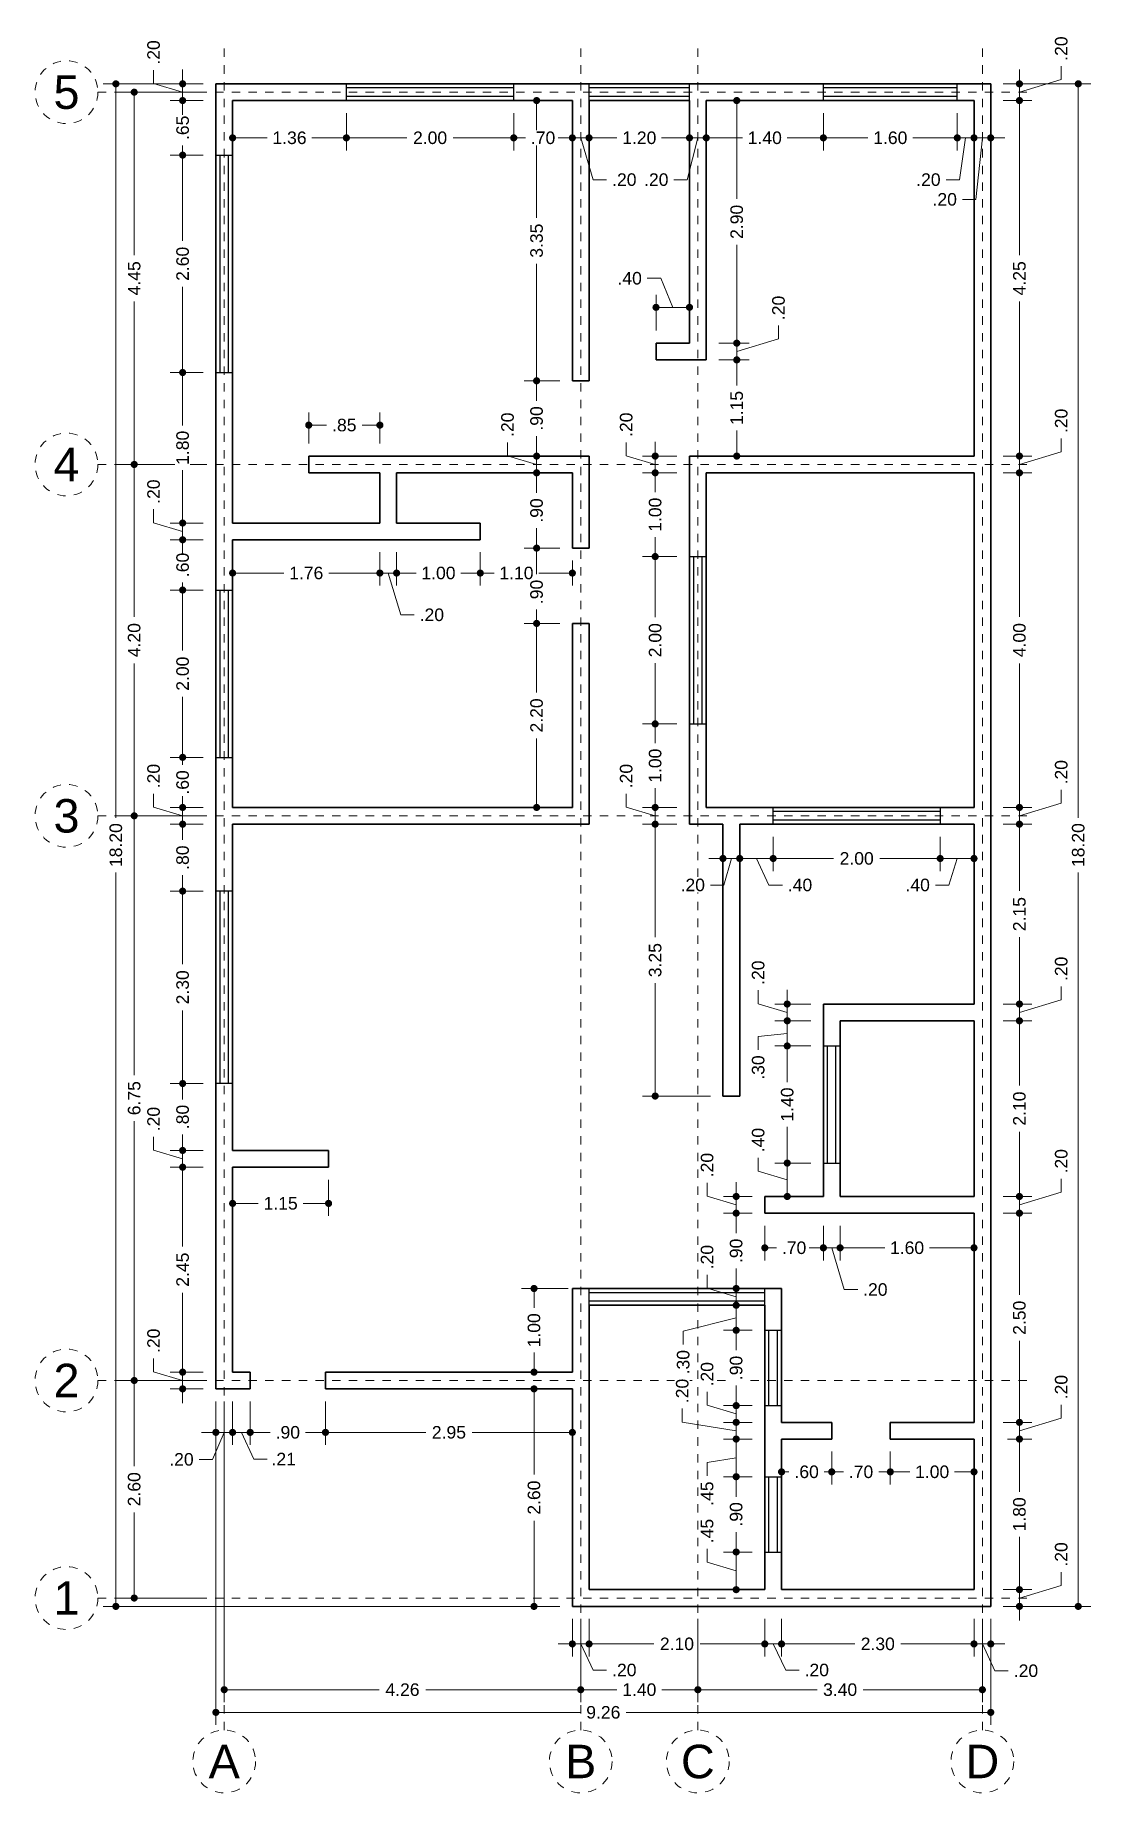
# Model space of a CAD drawing. Header units: millimetres. Extents: x -2.4 to 10.2, y -6 to 15.
import ezdxf
from ezdxf.enums import TextEntityAlignment as Align

# ---------------------------------------------------------------- set-up
doc = ezdxf.new("R2010")
doc.units = ezdxf.units.MM
doc.header["$LTSCALE"] = 0.001
doc.linetypes.add('CENTER2', pattern=[28.575, 19.05, -3.175, 3.175, -3.175])
for name, color, linetype, lineweight in [('Cotas', 7, 'Continuous', 18), ('Ejes', 7, 'CENTER2', 5), ('Muros', 7, 'Continuous', 30), ('Ventanas', 250, 'Continuous', 25)]:
    doc.layers.add(name, color=color, linetype=linetype, lineweight=lineweight)
doc.styles.get("Standard").update_dxf_attribs({"font": 'arial.ttf'})
doc.dimstyles.new('1-100', dxfattribs={"dimscale": 100, "dimtxt": 0.0015, "dimasz": 0.00085, "dimexe": 0.0015, "dimexo": 0.0015, "dimgap": 0.0008, "dimtad": 0, "dimzin": 4, "dimdsep": 46, "dimtxsty": 'Standard', "dimblk": 'DOT', "dimcen": 0.0009, "dimclrd": 256, "dimclre": 256, "dimclrt": 256, "dimadec": 0, "dimazin": 0, "dimtfac": 1, "dimtofl": 0, "dimtmove": 1, "dimatfit": 2, "dimfxl": 0.0015, "dimtfill": 1, "dimtolj": 1, "dimtzin": 4, "dimlwd": -1, "dimlwe": -1, "dimarcsym": 0})

msp = doc.modelspace()

# ---------------------------------------------------------------- texts
at = {"layer": 'Ejes'}
for s, p in [('5', (-1.995, 14.3)), ('4', (-1.995, 9.85)), ('3', (-1.995, 5.65)), ('2', (-1.995, -1.1)), ('1', (-1.995, -3.7)), ('A', (-0.11, -5.654)), ('B', (4.15, -5.654)), ('C', (5.55, -5.654)), ('D', (8.95, -5.654))]:
    msp.add_text(s, height=0.4, dxfattribs=at).set_placement(p, align=Align.MIDDLE_CENTER)

# ---------------------------------------------------------------- blocks, each defined once
blk = doc.blocks.new('_DOT')
at = {"color": 0, "linetype": 'ByBlock'}
blk.add_line((-0.5, 0), (-1, 0), dxfattribs=at)
at = {"color": 0, "linetype": 'ByBlock', "const_width": 0.5}
blk.add_lwpolyline([(-0.25, 0, 1), (0.25, 0, 1)], format="xyb", close=True, dxfattribs=at)
blk = doc.blocks.new('*D76')
at = {"layer": 'Cotas', "transparency": 16777216}
for p, q in [((-0.21, -1.35), (-0.21, -5.217)), ((9.05, -3.95), (9.05, -5.217)), ((-0.125, -5.067), (4.145, -5.067)), ((8.965, -5.067), (4.695, -5.067))]:
    blk.add_line(p, q, dxfattribs=at)
at = {"layer": 'Defpoints', "color": 0, "transparency": 16777216}
for p in [(-0.21, -1.2), (9.05, -3.8), (9.05, -5.067)]:
    blk.add_point(p, dxfattribs=at)
at = {"layer": 'Cotas', "transparency": 16777216, "xscale": 0.08499999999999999, "yscale": 0.08499999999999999, "zscale": 0.08499999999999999, "rotation": 180}
blk.add_blockref('_DOT', (-0.21, -5.067), dxfattribs=at)
at = {"layer": 'Cotas', "transparency": 16777216, "xscale": 0.08499999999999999, "yscale": 0.08499999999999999, "zscale": 0.08499999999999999}
blk.add_blockref('_DOT', (9.05, -5.067), dxfattribs=at)
at = {"layer": 'Cotas', "transparency": 16777216, "insert": (4.42, -5.067), "char_height": 0.15, "attachment_point": 5, "bg_fill": 3, "box_fill_scale": 1.1, "bg_fill_color": 256, "bg_fill_true_color": 13158600, "bg_fill_transparency": 0}
blk.add_mtext('\\A1;9.26', dxfattribs=at)
blk = doc.blocks.new('*D77')
at = {"layer": 'Cotas', "transparency": 16777216}
for p, q in [((-0.11, -1.35), (-0.11, -4.946)), ((4.15, -3.95), (4.15, -4.946)), ((-0.025, -4.796), (1.742, -4.796)), ((4.065, -4.796), (2.298, -4.796))]:
    blk.add_line(p, q, dxfattribs=at)
at = {"layer": 'Defpoints', "color": 0, "transparency": 16777216}
for p in [(-0.11, -1.2), (4.15, -3.8), (4.15, -4.796)]:
    blk.add_point(p, dxfattribs=at)
at = {"layer": 'Cotas', "transparency": 16777216, "xscale": 0.08499999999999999, "yscale": 0.08499999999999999, "zscale": 0.08499999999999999, "rotation": 180}
blk.add_blockref('_DOT', (-0.11, -4.796), dxfattribs=at)
at = {"layer": 'Cotas', "transparency": 16777216, "xscale": 0.08499999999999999, "yscale": 0.08499999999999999, "zscale": 0.08499999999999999}
blk.add_blockref('_DOT', (4.15, -4.796), dxfattribs=at)
at = {"layer": 'Cotas', "transparency": 16777216, "insert": (2.02, -4.796), "char_height": 0.15, "attachment_point": 5, "bg_fill": 3, "box_fill_scale": 1.1, "bg_fill_color": 256, "bg_fill_true_color": 13158600, "bg_fill_transparency": 0}
blk.add_mtext('\\A1;4.26', dxfattribs=at)
blk = doc.blocks.new('*D78')
at = {"layer": 'Cotas', "transparency": 16777216}
for p, q in [((4.15, -3.95), (4.15, -4.946)), ((5.55, -3.95), (5.55, -4.946)), ((4.235, -4.796), (4.583, -4.796)), ((5.465, -4.796), (5.118, -4.796))]:
    blk.add_line(p, q, dxfattribs=at)
at = {"layer": 'Defpoints', "color": 0, "transparency": 16777216}
for p in [(4.15, -3.8), (5.55, -3.8), (5.55, -4.796)]:
    blk.add_point(p, dxfattribs=at)
at = {"layer": 'Cotas', "transparency": 16777216, "xscale": 0.08499999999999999, "yscale": 0.08499999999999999, "zscale": 0.08499999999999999, "rotation": 180}
blk.add_blockref('_DOT', (4.15, -4.796), dxfattribs=at)
at = {"layer": 'Cotas', "transparency": 16777216, "xscale": 0.08499999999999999, "yscale": 0.08499999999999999, "zscale": 0.08499999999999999}
blk.add_blockref('_DOT', (5.55, -4.796), dxfattribs=at)
at = {"layer": 'Cotas', "transparency": 16777216, "insert": (4.85, -4.796), "char_height": 0.15, "attachment_point": 5, "bg_fill": 3, "box_fill_scale": 1.1, "bg_fill_color": 256, "bg_fill_true_color": 13158600, "bg_fill_transparency": 0}
blk.add_mtext('\\A1;1.40', dxfattribs=at)
blk = doc.blocks.new('*D79')
at = {"layer": 'Cotas', "transparency": 16777216}
for p, q in [((5.55, -3.95), (5.55, -4.946)), ((8.95, -3.95), (8.95, -4.946)), ((5.635, -4.796), (6.975, -4.796)), ((8.865, -4.796), (7.525, -4.796))]:
    blk.add_line(p, q, dxfattribs=at)
at = {"layer": 'Defpoints', "color": 0, "transparency": 16777216}
for p in [(5.55, -3.8), (8.95, -3.8), (8.95, -4.796)]:
    blk.add_point(p, dxfattribs=at)
at = {"layer": 'Cotas', "transparency": 16777216, "xscale": 0.08499999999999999, "yscale": 0.08499999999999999, "zscale": 0.08499999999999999, "rotation": 180}
blk.add_blockref('_DOT', (5.55, -4.796), dxfattribs=at)
at = {"layer": 'Cotas', "transparency": 16777216, "xscale": 0.08499999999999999, "yscale": 0.08499999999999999, "zscale": 0.08499999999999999}
blk.add_blockref('_DOT', (8.95, -4.796), dxfattribs=at)
at = {"layer": 'Cotas', "transparency": 16777216, "insert": (7.25, -4.796), "char_height": 0.15, "attachment_point": 5, "bg_fill": 3, "box_fill_scale": 1.1, "bg_fill_color": 256, "bg_fill_true_color": 13158600, "bg_fill_transparency": 0}
blk.add_mtext('\\A1;3.40', dxfattribs=at)
blk = doc.blocks.new('*D80')
at = {"layer": 'Cotas', "transparency": 16777216}
for p, q in [((0.2, -1.35), (0.2, -1.87)), ((1.1, -1.35), (1.1, -1.87)), ((0.285, -1.72), (0.439, -1.72)), ((1.015, -1.72), (0.861, -1.72))]:
    blk.add_line(p, q, dxfattribs=at)
at = {"layer": 'Defpoints', "color": 0, "transparency": 16777216}
for p in [(0.2, -1.2), (1.1, -1.2), (1.1, -1.72)]:
    blk.add_point(p, dxfattribs=at)
at = {"layer": 'Cotas', "transparency": 16777216, "xscale": 0.08499999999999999, "yscale": 0.08499999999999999, "zscale": 0.08499999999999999, "rotation": 180}
blk.add_blockref('_DOT', (0.2, -1.72), dxfattribs=at)
at = {"layer": 'Cotas', "transparency": 16777216, "xscale": 0.08499999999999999, "yscale": 0.08499999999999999, "zscale": 0.08499999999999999}
blk.add_blockref('_DOT', (1.1, -1.72), dxfattribs=at)
at = {"layer": 'Cotas', "transparency": 16777216, "insert": (0.65, -1.72), "char_height": 0.15, "attachment_point": 5, "bg_fill": 3, "box_fill_scale": 1.1, "bg_fill_color": 256, "bg_fill_true_color": 13158600, "bg_fill_transparency": 0}
blk.add_mtext('\\A1;.90', dxfattribs=at)
blk = doc.blocks.new('*D81')
at = {"layer": 'Cotas', "transparency": 16777216}
for p, q in [((1.1, -1.35), (1.1, -1.87)), ((4.05, -1.35), (4.05, -1.87)), ((1.185, -1.72), (2.298, -1.72)), ((3.965, -1.72), (2.852, -1.72))]:
    blk.add_line(p, q, dxfattribs=at)
at = {"layer": 'Defpoints', "color": 0, "transparency": 16777216}
for p in [(1.1, -1.2), (4.05, -1.2), (4.05, -1.72)]:
    blk.add_point(p, dxfattribs=at)
at = {"layer": 'Cotas', "transparency": 16777216, "xscale": 0.08499999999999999, "yscale": 0.08499999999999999, "zscale": 0.08499999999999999, "rotation": 180}
blk.add_blockref('_DOT', (1.1, -1.72), dxfattribs=at)
at = {"layer": 'Cotas', "transparency": 16777216, "xscale": 0.08499999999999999, "yscale": 0.08499999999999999, "zscale": 0.08499999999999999}
blk.add_blockref('_DOT', (4.05, -1.72), dxfattribs=at)
at = {"layer": 'Cotas', "transparency": 16777216, "insert": (2.575, -1.72), "char_height": 0.15, "attachment_point": 5, "bg_fill": 3, "box_fill_scale": 1.1, "bg_fill_color": 256, "bg_fill_true_color": 13158600, "bg_fill_transparency": 0}
blk.add_mtext('\\A1;2.95', dxfattribs=at)
blk = doc.blocks.new('*D82')
at = {"layer": 'Cotas', "transparency": 16777216}
for p, q in [((-0.01, -1.35), (-0.01, -1.87)), ((0.2, -1.35), (0.2, -1.87)), ((-0.095, -1.72), (-0.18, -1.72)), ((0.2, -1.72), (-0.01, -1.72)), ((0.095, -1.72), (0.244, -2.039)), ((0.285, -1.72), (0.37, -1.72)), ((0.244, -2.039), (0.404, -2.039))]:
    blk.add_line(p, q, dxfattribs=at)
at = {"layer": 'Defpoints', "color": 0, "transparency": 16777216}
for p in [(-0.01, -1.2), (0.2, -1.2), (-0.01, -1.72)]:
    blk.add_point(p, dxfattribs=at)
at = {"layer": 'Cotas', "transparency": 16777216, "xscale": 0.08499999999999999, "yscale": 0.08499999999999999, "zscale": 0.08499999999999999}
blk.add_blockref('_DOT', (-0.01, -1.72), dxfattribs=at)
at = {"layer": 'Cotas', "transparency": 16777216, "xscale": 0.08499999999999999, "yscale": 0.08499999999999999, "zscale": 0.08499999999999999, "rotation": 180}
blk.add_blockref('_DOT', (0.2, -1.72), dxfattribs=at)
at = {"layer": 'Cotas', "transparency": 16777216, "insert": (0.601, -2.039), "char_height": 0.15, "attachment_point": 5, "bg_fill": 3, "box_fill_scale": 1.1, "bg_fill_color": 256, "bg_fill_true_color": 13158600, "bg_fill_transparency": 0}
blk.add_mtext('\\A1;.21', dxfattribs=at)
blk = doc.blocks.new('*D83')
at = {"layer": 'Cotas', "transparency": 16777216}
for p, q in [((-0.21, -1.35), (-0.21, -1.87)), ((-0.01, -1.35), (-0.01, -1.87)), ((-0.295, -1.72), (-0.38, -1.72)), ((-0.11, -1.72), (-0.249, -2.043)), ((-0.01, -1.72), (-0.21, -1.72)), ((0.075, -1.72), (0.16, -1.72)), ((-0.249, -2.043), (-0.409, -2.043))]:
    blk.add_line(p, q, dxfattribs=at)
at = {"layer": 'Defpoints', "color": 0, "transparency": 16777216}
for p in [(-0.21, -1.2), (-0.01, -1.2), (-0.21, -1.72)]:
    blk.add_point(p, dxfattribs=at)
at = {"layer": 'Cotas', "transparency": 16777216, "xscale": 0.08499999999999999, "yscale": 0.08499999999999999, "zscale": 0.08499999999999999}
blk.add_blockref('_DOT', (-0.21, -1.72), dxfattribs=at)
at = {"layer": 'Cotas', "transparency": 16777216, "xscale": 0.08499999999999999, "yscale": 0.08499999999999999, "zscale": 0.08499999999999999, "rotation": 180}
blk.add_blockref('_DOT', (-0.01, -1.72), dxfattribs=at)
at = {"layer": 'Cotas', "transparency": 16777216, "insert": (-0.621, -2.043), "char_height": 0.15, "attachment_point": 5, "bg_fill": 3, "box_fill_scale": 1.1, "bg_fill_color": 256, "bg_fill_true_color": 13158600, "bg_fill_transparency": 0}
blk.add_mtext('\\A1;.20', dxfattribs=at)
blk = doc.blocks.new('*D84')
at = {"layer": 'Cotas', "transparency": 16777216}
for p, q in [((4.25, -3.95), (4.25, -4.399)), ((6.35, -3.95), (6.35, -4.399)), ((4.335, -4.249), (5.024, -4.249)), ((6.265, -4.249), (5.576, -4.249))]:
    blk.add_line(p, q, dxfattribs=at)
at = {"layer": 'Defpoints', "color": 0, "transparency": 16777216}
for p in [(4.25, -3.8), (6.35, -3.8), (6.35, -4.249)]:
    blk.add_point(p, dxfattribs=at)
at = {"layer": 'Cotas', "transparency": 16777216, "xscale": 0.08499999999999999, "yscale": 0.08499999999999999, "zscale": 0.08499999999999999, "rotation": 180}
blk.add_blockref('_DOT', (4.25, -4.249), dxfattribs=at)
at = {"layer": 'Cotas', "transparency": 16777216, "xscale": 0.08499999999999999, "yscale": 0.08499999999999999, "zscale": 0.08499999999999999}
blk.add_blockref('_DOT', (6.35, -4.249), dxfattribs=at)
at = {"layer": 'Cotas', "transparency": 16777216, "insert": (5.3, -4.249), "char_height": 0.15, "attachment_point": 5, "bg_fill": 3, "box_fill_scale": 1.1, "bg_fill_color": 256, "bg_fill_true_color": 13158600, "bg_fill_transparency": 0}
blk.add_mtext('\\A1;2.10', dxfattribs=at)
blk = doc.blocks.new('*D85')
at = {"layer": 'Cotas', "transparency": 16777216}
for p, q in [((6.35, -3.95), (6.35, -4.399)), ((6.55, -3.95), (6.55, -4.399)), ((6.265, -4.249), (6.18, -4.249)), ((6.35, -4.249), (6.55, -4.249)), ((6.45, -4.249), (6.6, -4.561)), ((6.635, -4.249), (6.72, -4.249)), ((6.6, -4.561), (6.76, -4.561))]:
    blk.add_line(p, q, dxfattribs=at)
at = {"layer": 'Defpoints', "color": 0, "transparency": 16777216}
for p in [(6.35, -3.8), (6.55, -3.8), (6.55, -4.249)]:
    blk.add_point(p, dxfattribs=at)
at = {"layer": 'Cotas', "transparency": 16777216, "xscale": 0.08499999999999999, "yscale": 0.08499999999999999, "zscale": 0.08499999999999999}
blk.add_blockref('_DOT', (6.35, -4.249), dxfattribs=at)
at = {"layer": 'Cotas', "transparency": 16777216, "xscale": 0.08499999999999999, "yscale": 0.08499999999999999, "zscale": 0.08499999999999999, "rotation": 180}
blk.add_blockref('_DOT', (6.55, -4.249), dxfattribs=at)
at = {"layer": 'Cotas', "transparency": 16777216, "insert": (6.971, -4.561), "char_height": 0.15, "attachment_point": 5, "bg_fill": 3, "box_fill_scale": 1.1, "bg_fill_color": 256, "bg_fill_true_color": 13158600, "bg_fill_transparency": 0}
blk.add_mtext('\\A1;.20', dxfattribs=at)
blk = doc.blocks.new('*D86')
at = {"layer": 'Cotas', "transparency": 16777216}
for p, q in [((6.55, -3.95), (6.55, -4.399)), ((8.85, -3.95), (8.85, -4.399)), ((6.635, -4.249), (7.424, -4.249)), ((8.765, -4.249), (7.976, -4.249))]:
    blk.add_line(p, q, dxfattribs=at)
at = {"layer": 'Defpoints', "color": 0, "transparency": 16777216}
for p in [(6.55, -3.8), (8.85, -3.8), (8.85, -4.249)]:
    blk.add_point(p, dxfattribs=at)
at = {"layer": 'Cotas', "transparency": 16777216, "xscale": 0.08499999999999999, "yscale": 0.08499999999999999, "zscale": 0.08499999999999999, "rotation": 180}
blk.add_blockref('_DOT', (6.55, -4.249), dxfattribs=at)
at = {"layer": 'Cotas', "transparency": 16777216, "xscale": 0.08499999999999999, "yscale": 0.08499999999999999, "zscale": 0.08499999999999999}
blk.add_blockref('_DOT', (8.85, -4.249), dxfattribs=at)
at = {"layer": 'Cotas', "transparency": 16777216, "insert": (7.7, -4.249), "char_height": 0.15, "attachment_point": 5, "bg_fill": 3, "box_fill_scale": 1.1, "bg_fill_color": 256, "bg_fill_true_color": 13158600, "bg_fill_transparency": 0}
blk.add_mtext('\\A1;2.30', dxfattribs=at)
blk = doc.blocks.new('*D87')
at = {"layer": 'Cotas', "transparency": 16777216}
for p, q in [((8.85, -3.95), (8.85, -4.399)), ((9.05, -3.95), (9.05, -4.399)), ((8.765, -4.249), (8.68, -4.249)), ((8.85, -4.249), (9.05, -4.249)), ((8.95, -4.249), (9.1, -4.57)), ((9.135, -4.249), (9.22, -4.249)), ((9.1, -4.57), (9.26, -4.57))]:
    blk.add_line(p, q, dxfattribs=at)
at = {"layer": 'Defpoints', "color": 0, "transparency": 16777216}
for p in [(8.85, -3.8), (9.05, -3.8), (9.05, -4.249)]:
    blk.add_point(p, dxfattribs=at)
at = {"layer": 'Cotas', "transparency": 16777216, "xscale": 0.08499999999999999, "yscale": 0.08499999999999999, "zscale": 0.08499999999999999}
blk.add_blockref('_DOT', (8.85, -4.249), dxfattribs=at)
at = {"layer": 'Cotas', "transparency": 16777216, "xscale": 0.08499999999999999, "yscale": 0.08499999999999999, "zscale": 0.08499999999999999, "rotation": 180}
blk.add_blockref('_DOT', (9.05, -4.249), dxfattribs=at)
at = {"layer": 'Cotas', "transparency": 16777216, "insert": (9.471, -4.57), "char_height": 0.15, "attachment_point": 5, "bg_fill": 3, "box_fill_scale": 1.1, "bg_fill_color": 256, "bg_fill_true_color": 13158600, "bg_fill_transparency": 0}
blk.add_mtext('\\A1;.20', dxfattribs=at)
blk = doc.blocks.new('*D88')
at = {"layer": 'Cotas', "transparency": 16777216}
for p, q in [((4.05, -3.95), (4.05, -4.399)), ((4.25, -3.95), (4.25, -4.399)), ((3.965, -4.249), (3.88, -4.249)), ((4.25, -4.249), (4.05, -4.249)), ((4.15, -4.249), (4.3, -4.561)), ((4.335, -4.249), (4.42, -4.249)), ((4.3, -4.561), (4.46, -4.561))]:
    blk.add_line(p, q, dxfattribs=at)
at = {"layer": 'Defpoints', "color": 0, "transparency": 16777216}
for p in [(4.05, -3.8), (4.25, -3.8), (4.05, -4.249)]:
    blk.add_point(p, dxfattribs=at)
at = {"layer": 'Cotas', "transparency": 16777216, "xscale": 0.08499999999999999, "yscale": 0.08499999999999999, "zscale": 0.08499999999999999}
blk.add_blockref('_DOT', (4.05, -4.249), dxfattribs=at)
at = {"layer": 'Cotas', "transparency": 16777216, "xscale": 0.08499999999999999, "yscale": 0.08499999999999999, "zscale": 0.08499999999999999, "rotation": 180}
blk.add_blockref('_DOT', (4.25, -4.249), dxfattribs=at)
at = {"layer": 'Cotas', "transparency": 16777216, "insert": (4.671, -4.561), "char_height": 0.15, "attachment_point": 5, "bg_fill": 3, "box_fill_scale": 1.1, "bg_fill_color": 256, "bg_fill_true_color": 13158600, "bg_fill_transparency": 0}
blk.add_mtext('\\A1;.20', dxfattribs=at)
blk = doc.blocks.new('*D89')
at = {"layer": 'Cotas', "transparency": 16777216}
for p, q in [((-0.361, 14.4), (-1.555, 14.4)), ((-1.405, 14.315), (-1.405, 5.626)), ((-1.405, -3.715), (-1.405, 4.974)), ((3.9, -3.8), (-1.555, -3.8))]:
    blk.add_line(p, q, dxfattribs=at)
at = {"layer": 'Defpoints', "color": 0, "transparency": 16777216}
for p in [(-1.405, 14.4), (-0.211, 14.4), (4.05, -3.8)]:
    blk.add_point(p, dxfattribs=at)
at = {"layer": 'Cotas', "transparency": 16777216, "xscale": 0.08499999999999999, "yscale": 0.08499999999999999, "zscale": 0.08499999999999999}
for p, rotation in [((-1.405, 14.4), 90), ((-1.405, -3.8), 270)]:
    blk.add_blockref('_DOT', p, dxfattribs=dict(at, rotation=rotation))
at = {"layer": 'Cotas', "transparency": 16777216, "insert": (-1.405, 5.3), "char_height": 0.15, "attachment_point": 5, "rotation": 90, "bg_fill": 3, "box_fill_scale": 1.1, "bg_fill_color": 256, "bg_fill_true_color": 13158600, "bg_fill_transparency": 0}
blk.add_mtext('\\A1;18.20', dxfattribs=at)
blk = doc.blocks.new('*D90')
at = {"layer": 'Cotas', "transparency": 16777216}
for p, q in [((-0.36, 14.3), (-1.336, 14.3)), ((-1.186, 14.215), (-1.186, 12.353)), ((-1.186, 9.935), (-1.186, 11.797)), ((-0.36, 9.85), (-1.336, 9.85))]:
    blk.add_line(p, q, dxfattribs=at)
at = {"layer": 'Defpoints', "color": 0, "transparency": 16777216}
for p in [(-0.21, 14.3), (-1.186, 9.85), (-0.21, 9.85)]:
    blk.add_point(p, dxfattribs=at)
at = {"layer": 'Cotas', "transparency": 16777216, "xscale": 0.08499999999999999, "yscale": 0.08499999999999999, "zscale": 0.08499999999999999}
for p, rotation in [((-1.186, 14.3), 90), ((-1.186, 9.85), 270)]:
    blk.add_blockref('_DOT', p, dxfattribs=dict(at, rotation=rotation))
at = {"layer": 'Cotas', "transparency": 16777216, "insert": (-1.186, 12.075), "char_height": 0.15, "attachment_point": 5, "rotation": 90, "bg_fill": 3, "box_fill_scale": 1.1, "bg_fill_color": 256, "bg_fill_true_color": 13158600, "bg_fill_transparency": 0}
blk.add_mtext('\\A1;4.45', dxfattribs=at)
blk = doc.blocks.new('*D91')
at = {"layer": 'Cotas', "transparency": 16777216}
for p, q in [((-0.36, 9.85), (-1.336, 9.85)), ((-1.186, 9.765), (-1.186, 8.028)), ((-1.186, 5.735), (-1.186, 7.472)), ((-0.36, 5.65), (-1.336, 5.65))]:
    blk.add_line(p, q, dxfattribs=at)
at = {"layer": 'Defpoints', "color": 0, "transparency": 16777216}
for p in [(-0.21, 9.85), (-1.186, 5.65), (-0.21, 5.65)]:
    blk.add_point(p, dxfattribs=at)
at = {"layer": 'Cotas', "transparency": 16777216, "xscale": 0.08499999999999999, "yscale": 0.08499999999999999, "zscale": 0.08499999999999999}
for p, rotation in [((-1.186, 9.85), 90), ((-1.186, 5.65), 270)]:
    blk.add_blockref('_DOT', p, dxfattribs=dict(at, rotation=rotation))
at = {"layer": 'Cotas', "transparency": 16777216, "insert": (-1.186, 7.75), "char_height": 0.15, "attachment_point": 5, "rotation": 90, "bg_fill": 3, "box_fill_scale": 1.1, "bg_fill_color": 256, "bg_fill_true_color": 13158600, "bg_fill_transparency": 0}
blk.add_mtext('\\A1;4.20', dxfattribs=at)
blk = doc.blocks.new('*D92')
at = {"layer": 'Cotas', "transparency": 16777216}
for p, q in [((-0.36, 5.65), (-1.336, 5.65)), ((-1.186, 5.565), (-1.186, 2.551)), ((-1.186, -1.015), (-1.186, 1.999)), ((-0.36, -1.1), (-1.336, -1.1))]:
    blk.add_line(p, q, dxfattribs=at)
at = {"layer": 'Defpoints', "color": 0, "transparency": 16777216}
for p in [(-0.21, 5.65), (-1.186, -1.1), (-0.21, -1.1)]:
    blk.add_point(p, dxfattribs=at)
at = {"layer": 'Cotas', "transparency": 16777216, "xscale": 0.08499999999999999, "yscale": 0.08499999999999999, "zscale": 0.08499999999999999}
for p, rotation in [((-1.186, 5.65), 90), ((-1.186, -1.1), 270)]:
    blk.add_blockref('_DOT', p, dxfattribs=dict(at, rotation=rotation))
at = {"layer": 'Cotas', "transparency": 16777216, "insert": (-1.186, 2.275), "char_height": 0.15, "attachment_point": 5, "rotation": 90, "bg_fill": 3, "box_fill_scale": 1.1, "bg_fill_color": 256, "bg_fill_true_color": 13158600, "bg_fill_transparency": 0}
blk.add_mtext('\\A1;6.75', dxfattribs=at)
blk = doc.blocks.new('*D93')
at = {"layer": 'Cotas', "transparency": 16777216}
for p, q in [((-0.36, -1.1), (-1.336, -1.1)), ((-1.186, -1.185), (-1.186, -2.124)), ((-1.186, -3.615), (-1.186, -2.676)), ((-0.36, -3.7), (-1.336, -3.7))]:
    blk.add_line(p, q, dxfattribs=at)
at = {"layer": 'Defpoints', "color": 0, "transparency": 16777216}
for p in [(-0.21, -1.1), (-1.186, -3.7), (-0.21, -3.7)]:
    blk.add_point(p, dxfattribs=at)
at = {"layer": 'Cotas', "transparency": 16777216, "xscale": 0.08499999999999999, "yscale": 0.08499999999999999, "zscale": 0.08499999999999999}
for p, rotation in [((-1.186, -1.1), 90), ((-1.186, -3.7), 270)]:
    blk.add_blockref('_DOT', p, dxfattribs=dict(at, rotation=rotation))
at = {"layer": 'Cotas', "transparency": 16777216, "insert": (-1.186, -2.4), "char_height": 0.15, "attachment_point": 5, "rotation": 90, "bg_fill": 3, "box_fill_scale": 1.1, "bg_fill_color": 256, "bg_fill_true_color": 13158600, "bg_fill_transparency": 0}
blk.add_mtext('\\A1;2.60', dxfattribs=at)
blk = doc.blocks.new('*D94')
at = {"layer": 'Cotas', "transparency": 16777216}
for p, q in [((-0.36, 1.45), (-0.757, 1.45)), ((-0.607, 1.365), (-0.607, 0.502)), ((-0.607, -0.915), (-0.607, -0.052)), ((-0.36, -1), (-0.757, -1))]:
    blk.add_line(p, q, dxfattribs=at)
at = {"layer": 'Defpoints', "color": 0, "transparency": 16777216}
for p in [(-0.607, 1.45), (-0.21, 1.45), (-0.21, -1)]:
    blk.add_point(p, dxfattribs=at)
at = {"layer": 'Cotas', "transparency": 16777216, "xscale": 0.08499999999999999, "yscale": 0.08499999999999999, "zscale": 0.08499999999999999}
for p, rotation in [((-0.607, 1.45), 90), ((-0.607, -1), 270)]:
    blk.add_blockref('_DOT', p, dxfattribs=dict(at, rotation=rotation))
at = {"layer": 'Cotas', "transparency": 16777216, "insert": (-0.607, 0.225), "char_height": 0.15, "attachment_point": 5, "rotation": 90, "bg_fill": 3, "box_fill_scale": 1.1, "bg_fill_color": 256, "bg_fill_true_color": 13158600, "bg_fill_transparency": 0}
blk.add_mtext('\\A1;2.45', dxfattribs=at)
blk = doc.blocks.new('*D95')
at = {"layer": 'Cotas', "transparency": 16777216}
for p, q in [((-0.954, 1.654), (-0.954, 1.814)), ((-0.607, 1.735), (-0.607, 1.82)), ((-0.607, 1.55), (-0.954, 1.654)), ((-0.36, 1.65), (-0.757, 1.65)), ((-0.607, 1.45), (-0.607, 1.65)), ((-0.36, 1.45), (-0.757, 1.45)), ((-0.607, 1.365), (-0.607, 1.28))]:
    blk.add_line(p, q, dxfattribs=at)
at = {"layer": 'Defpoints', "color": 0, "transparency": 16777216}
for p in [(-0.607, 1.65), (-0.21, 1.65), (-0.21, 1.45)]:
    blk.add_point(p, dxfattribs=at)
at = {"layer": 'Cotas', "transparency": 16777216, "xscale": 0.08499999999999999, "yscale": 0.08499999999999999, "zscale": 0.08499999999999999}
for p, rotation in [((-0.607, 1.65), 270), ((-0.607, 1.45), 90)]:
    blk.add_blockref('_DOT', p, dxfattribs=dict(at, rotation=rotation))
at = {"layer": 'Cotas', "transparency": 16777216, "insert": (-0.954, 2.025), "char_height": 0.15, "attachment_point": 5, "rotation": 90, "bg_fill": 3, "box_fill_scale": 1.1, "bg_fill_color": 256, "bg_fill_true_color": 13158600, "bg_fill_transparency": 0}
blk.add_mtext('\\A1;.20', dxfattribs=at)
blk = doc.blocks.new('*D96')
at = {"layer": 'Cotas', "transparency": 16777216}
for p, q in [((-0.36, 2.45), (-0.757, 2.45)), ((-0.607, 2.365), (-0.607, 2.261)), ((-0.607, 1.735), (-0.607, 1.839)), ((-0.36, 1.65), (-0.757, 1.65))]:
    blk.add_line(p, q, dxfattribs=at)
at = {"layer": 'Defpoints', "color": 0, "transparency": 16777216}
for p in [(-0.607, 2.45), (-0.21, 2.45), (-0.21, 1.65)]:
    blk.add_point(p, dxfattribs=at)
at = {"layer": 'Cotas', "transparency": 16777216, "xscale": 0.08499999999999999, "yscale": 0.08499999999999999, "zscale": 0.08499999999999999}
for p, rotation in [((-0.607, 2.45), 90), ((-0.607, 1.65), 270)]:
    blk.add_blockref('_DOT', p, dxfattribs=dict(at, rotation=rotation))
at = {"layer": 'Cotas', "transparency": 16777216, "insert": (-0.607, 2.05), "char_height": 0.15, "attachment_point": 5, "rotation": 90, "bg_fill": 3, "box_fill_scale": 1.1, "bg_fill_color": 256, "bg_fill_true_color": 13158600, "bg_fill_transparency": 0}
blk.add_mtext('\\A1;.80', dxfattribs=at)
blk = doc.blocks.new('*D97')
at = {"layer": 'Cotas', "transparency": 16777216}
for p, q in [((-0.36, 4.75), (-0.757, 4.75)), ((-0.607, 4.665), (-0.607, 3.876)), ((-0.607, 2.535), (-0.607, 3.324)), ((-0.36, 2.45), (-0.757, 2.45))]:
    blk.add_line(p, q, dxfattribs=at)
at = {"layer": 'Defpoints', "color": 0, "transparency": 16777216}
for p in [(-0.607, 4.75), (-0.21, 4.75), (-0.21, 2.45)]:
    blk.add_point(p, dxfattribs=at)
at = {"layer": 'Cotas', "transparency": 16777216, "xscale": 0.08499999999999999, "yscale": 0.08499999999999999, "zscale": 0.08499999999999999}
for p, rotation in [((-0.607, 4.75), 90), ((-0.607, 2.45), 270)]:
    blk.add_blockref('_DOT', p, dxfattribs=dict(at, rotation=rotation))
at = {"layer": 'Cotas', "transparency": 16777216, "insert": (-0.607, 3.6), "char_height": 0.15, "attachment_point": 5, "rotation": 90, "bg_fill": 3, "box_fill_scale": 1.1, "bg_fill_color": 256, "bg_fill_true_color": 13158600, "bg_fill_transparency": 0}
blk.add_mtext('\\A1;2.30', dxfattribs=at)
blk = doc.blocks.new('*D98')
at = {"layer": 'Cotas', "transparency": 16777216}
for p, q in [((-0.36, 5.55), (-0.757, 5.55)), ((-0.607, 5.465), (-0.607, 5.361)), ((-0.607, 4.835), (-0.607, 4.939)), ((-0.36, 4.75), (-0.757, 4.75))]:
    blk.add_line(p, q, dxfattribs=at)
at = {"layer": 'Defpoints', "color": 0, "transparency": 16777216}
for p in [(-0.607, 5.55), (-0.21, 5.55), (-0.21, 4.75)]:
    blk.add_point(p, dxfattribs=at)
at = {"layer": 'Cotas', "transparency": 16777216, "xscale": 0.08499999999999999, "yscale": 0.08499999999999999, "zscale": 0.08499999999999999}
for p, rotation in [((-0.607, 5.55), 90), ((-0.607, 4.75), 270)]:
    blk.add_blockref('_DOT', p, dxfattribs=dict(at, rotation=rotation))
at = {"layer": 'Cotas', "transparency": 16777216, "insert": (-0.607, 5.15), "char_height": 0.15, "attachment_point": 5, "rotation": 90, "bg_fill": 3, "box_fill_scale": 1.1, "bg_fill_color": 256, "bg_fill_true_color": 13158600, "bg_fill_transparency": 0}
blk.add_mtext('\\A1;.80', dxfattribs=at)
blk = doc.blocks.new('*D99')
at = {"layer": 'Cotas', "transparency": 16777216}
for p, q in [((-0.954, 5.754), (-0.954, 5.914)), ((-0.607, 5.835), (-0.607, 5.92)), ((-0.607, 5.65), (-0.954, 5.754)), ((-0.36, 5.75), (-0.757, 5.75)), ((-0.607, 5.55), (-0.607, 5.75)), ((-0.36, 5.55), (-0.757, 5.55)), ((-0.607, 5.465), (-0.607, 5.38))]:
    blk.add_line(p, q, dxfattribs=at)
at = {"layer": 'Defpoints', "color": 0, "transparency": 16777216}
for p in [(-0.607, 5.75), (-0.21, 5.75), (-0.21, 5.55)]:
    blk.add_point(p, dxfattribs=at)
at = {"layer": 'Cotas', "transparency": 16777216, "xscale": 0.08499999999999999, "yscale": 0.08499999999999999, "zscale": 0.08499999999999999}
for p, rotation in [((-0.607, 5.75), 270), ((-0.607, 5.55), 90)]:
    blk.add_blockref('_DOT', p, dxfattribs=dict(at, rotation=rotation))
at = {"layer": 'Cotas', "transparency": 16777216, "insert": (-0.954, 6.125), "char_height": 0.15, "attachment_point": 5, "rotation": 90, "bg_fill": 3, "box_fill_scale": 1.1, "bg_fill_color": 256, "bg_fill_true_color": 13158600, "bg_fill_transparency": 0}
blk.add_mtext('\\A1;.20', dxfattribs=at)
blk = doc.blocks.new('*D100')
at = {"layer": 'Cotas', "transparency": 16777216}
for p, q in [((-0.36, 6.349), (-0.757, 6.349)), ((-0.607, 6.264), (-0.607, 6.261)), ((-0.36, 5.75), (-0.757, 5.75)), ((-0.607, 5.835), (-0.607, 5.838))]:
    blk.add_line(p, q, dxfattribs=at)
at = {"layer": 'Defpoints', "color": 0, "transparency": 16777216}
for p in [(-0.607, 6.349), (-0.21, 6.349), (-0.21, 5.75)]:
    blk.add_point(p, dxfattribs=at)
at = {"layer": 'Cotas', "transparency": 16777216, "insert": (-0.607, 6.049), "char_height": 0.15, "attachment_point": 5, "rotation": 90, "bg_fill": 3, "box_fill_scale": 1.1, "bg_fill_color": 256, "bg_fill_true_color": 13158600, "bg_fill_transparency": 0}
blk.add_mtext('\\A1;.60', dxfattribs=at)
at = {"layer": 'Cotas', "transparency": 16777216, "xscale": 0.08499999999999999, "yscale": 0.08499999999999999, "zscale": 0.08499999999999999}
for p, rotation in [((-0.607, 6.349), 90), ((-0.607, 5.75), 270)]:
    blk.add_blockref('_DOT', p, dxfattribs=dict(at, rotation=rotation))
blk = doc.blocks.new('*D101')
at = {"layer": 'Cotas', "transparency": 16777216}
for p, q in [((-0.36, 8.349), (-0.757, 8.349)), ((-0.607, 8.264), (-0.607, 7.625)), ((-0.607, 6.434), (-0.607, 7.073)), ((-0.36, 6.349), (-0.757, 6.349))]:
    blk.add_line(p, q, dxfattribs=at)
at = {"layer": 'Defpoints', "color": 0, "transparency": 16777216}
for p in [(-0.607, 8.349), (-0.21, 8.349), (-0.21, 6.349)]:
    blk.add_point(p, dxfattribs=at)
at = {"layer": 'Cotas', "transparency": 16777216, "xscale": 0.08499999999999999, "yscale": 0.08499999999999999, "zscale": 0.08499999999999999}
for p, rotation in [((-0.607, 8.349), 90), ((-0.607, 6.349), 270)]:
    blk.add_blockref('_DOT', p, dxfattribs=dict(at, rotation=rotation))
at = {"layer": 'Cotas', "transparency": 16777216, "insert": (-0.607, 7.349), "char_height": 0.15, "attachment_point": 5, "rotation": 90, "bg_fill": 3, "box_fill_scale": 1.1, "bg_fill_color": 256, "bg_fill_true_color": 13158600, "bg_fill_transparency": 0}
blk.add_mtext('\\A1;2.00', dxfattribs=at)
blk = doc.blocks.new('*D102')
at = {"layer": 'Cotas', "transparency": 16777216}
for p, q in [((-0.36, 8.95), (-0.757, 8.95)), ((-0.607, 8.865), (-0.607, 8.861)), ((-0.607, 8.434), (-0.607, 8.438)), ((-0.36, 8.349), (-0.757, 8.349))]:
    blk.add_line(p, q, dxfattribs=at)
at = {"layer": 'Defpoints', "color": 0, "transparency": 16777216}
for p in [(-0.607, 8.95), (-0.21, 8.95), (-0.21, 8.349)]:
    blk.add_point(p, dxfattribs=at)
at = {"layer": 'Cotas', "transparency": 16777216, "insert": (-0.607, 8.649), "char_height": 0.15, "attachment_point": 5, "rotation": 90, "bg_fill": 3, "box_fill_scale": 1.1, "bg_fill_color": 256, "bg_fill_true_color": 13158600, "bg_fill_transparency": 0}
blk.add_mtext('\\A1;.60', dxfattribs=at)
at = {"layer": 'Cotas', "transparency": 16777216, "xscale": 0.08499999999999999, "yscale": 0.08499999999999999, "zscale": 0.08499999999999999}
for p, rotation in [((-0.607, 8.95), 90), ((-0.607, 8.349), 270)]:
    blk.add_blockref('_DOT', p, dxfattribs=dict(at, rotation=rotation))
blk = doc.blocks.new('*D103')
at = {"layer": 'Cotas', "transparency": 16777216}
for p, q in [((-0.954, 9.154), (-0.954, 9.314)), ((-0.607, 9.235), (-0.607, 9.32)), ((-0.607, 9.05), (-0.954, 9.154)), ((-0.36, 9.15), (-0.757, 9.15)), ((-0.607, 8.95), (-0.607, 9.15)), ((-0.36, 8.95), (-0.757, 8.95)), ((-0.607, 8.865), (-0.607, 8.78))]:
    blk.add_line(p, q, dxfattribs=at)
at = {"layer": 'Defpoints', "color": 0, "transparency": 16777216}
for p in [(-0.607, 9.15), (-0.21, 9.15), (-0.21, 8.95)]:
    blk.add_point(p, dxfattribs=at)
at = {"layer": 'Cotas', "transparency": 16777216, "xscale": 0.08499999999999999, "yscale": 0.08499999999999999, "zscale": 0.08499999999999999}
for p, rotation in [((-0.607, 9.15), 270), ((-0.607, 8.95), 90)]:
    blk.add_blockref('_DOT', p, dxfattribs=dict(at, rotation=rotation))
at = {"layer": 'Cotas', "transparency": 16777216, "insert": (-0.954, 9.525), "char_height": 0.15, "attachment_point": 5, "rotation": 90, "bg_fill": 3, "box_fill_scale": 1.1, "bg_fill_color": 256, "bg_fill_true_color": 13158600, "bg_fill_transparency": 0}
blk.add_mtext('\\A1;.20', dxfattribs=at)
blk = doc.blocks.new('*D104')
at = {"layer": 'Cotas', "transparency": 16777216}
for p, q in [((-0.36, 10.949), (-0.757, 10.949)), ((-0.607, 10.864), (-0.607, 10.317)), ((-0.607, 9.235), (-0.607, 9.782)), ((-0.36, 9.15), (-0.757, 9.15))]:
    blk.add_line(p, q, dxfattribs=at)
at = {"layer": 'Defpoints', "color": 0, "transparency": 16777216}
for p in [(-0.607, 10.949), (-0.21, 10.949), (-0.21, 9.15)]:
    blk.add_point(p, dxfattribs=at)
at = {"layer": 'Cotas', "transparency": 16777216, "xscale": 0.08499999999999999, "yscale": 0.08499999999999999, "zscale": 0.08499999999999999}
for p, rotation in [((-0.607, 10.949), 90), ((-0.607, 9.15), 270)]:
    blk.add_blockref('_DOT', p, dxfattribs=dict(at, rotation=rotation))
at = {"layer": 'Cotas', "transparency": 16777216, "insert": (-0.607, 10.049), "char_height": 0.15, "attachment_point": 5, "rotation": 90, "bg_fill": 3, "box_fill_scale": 1.1, "bg_fill_color": 256, "bg_fill_true_color": 13158600, "bg_fill_transparency": 0}
blk.add_mtext('\\A1;1.80', dxfattribs=at)
blk = doc.blocks.new('*D105')
at = {"layer": 'Cotas', "transparency": 16777216}
for p, q in [((-0.36, 13.548), (-0.757, 13.548)), ((-0.607, 13.463), (-0.607, 12.524)), ((-0.607, 11.034), (-0.607, 11.973)), ((-0.36, 10.949), (-0.757, 10.949))]:
    blk.add_line(p, q, dxfattribs=at)
at = {"layer": 'Defpoints', "color": 0, "transparency": 16777216}
for p in [(-0.607, 13.548), (-0.21, 13.548), (-0.21, 10.949)]:
    blk.add_point(p, dxfattribs=at)
at = {"layer": 'Cotas', "transparency": 16777216, "xscale": 0.08499999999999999, "yscale": 0.08499999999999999, "zscale": 0.08499999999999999}
for p, rotation in [((-0.607, 13.548), 90), ((-0.607, 10.949), 270)]:
    blk.add_blockref('_DOT', p, dxfattribs=dict(at, rotation=rotation))
at = {"layer": 'Cotas', "transparency": 16777216, "insert": (-0.607, 12.248), "char_height": 0.15, "attachment_point": 5, "rotation": 90, "bg_fill": 3, "box_fill_scale": 1.1, "bg_fill_color": 256, "bg_fill_true_color": 13158600, "bg_fill_transparency": 0}
blk.add_mtext('\\A1;2.60', dxfattribs=at)
blk = doc.blocks.new('*D106')
at = {"layer": 'Cotas', "transparency": 16777216}
for p, q in [((-0.36, 14.2), (-0.757, 14.2)), ((-0.607, 14.115), (-0.607, 14.086)), ((-0.607, 13.633), (-0.607, 13.662)), ((-0.36, 13.548), (-0.757, 13.548))]:
    blk.add_line(p, q, dxfattribs=at)
at = {"layer": 'Defpoints', "color": 0, "transparency": 16777216}
for p in [(-0.607, 14.2), (-0.21, 14.2), (-0.21, 13.548)]:
    blk.add_point(p, dxfattribs=at)
at = {"layer": 'Cotas', "transparency": 16777216, "insert": (-0.607, 13.874), "char_height": 0.15, "attachment_point": 5, "rotation": 90, "bg_fill": 3, "box_fill_scale": 1.1, "bg_fill_color": 256, "bg_fill_true_color": 13158600, "bg_fill_transparency": 0}
blk.add_mtext('\\A1;.65', dxfattribs=at)
at = {"layer": 'Cotas', "transparency": 16777216, "xscale": 0.08499999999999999, "yscale": 0.08499999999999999, "zscale": 0.08499999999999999}
for p, rotation in [((-0.607, 14.2), 90), ((-0.607, 13.548), 270)]:
    blk.add_blockref('_DOT', p, dxfattribs=dict(at, rotation=rotation))
blk = doc.blocks.new('*D107')
at = {"layer": 'Cotas', "transparency": 16777216}
for p, q in [((-0.954, 14.404), (-0.954, 14.564)), ((-0.607, 14.485), (-0.607, 14.57)), ((-0.607, 14.3), (-0.954, 14.404)), ((-0.361, 14.4), (-0.757, 14.4)), ((-0.607, 14.2), (-0.607, 14.4)), ((-0.36, 14.2), (-0.757, 14.2)), ((-0.607, 14.115), (-0.607, 14.03))]:
    blk.add_line(p, q, dxfattribs=at)
at = {"layer": 'Defpoints', "color": 0, "transparency": 16777216}
for p in [(-0.607, 14.4), (-0.211, 14.4), (-0.21, 14.2)]:
    blk.add_point(p, dxfattribs=at)
at = {"layer": 'Cotas', "transparency": 16777216, "xscale": 0.08499999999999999, "yscale": 0.08499999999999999, "zscale": 0.08499999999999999}
for p, rotation in [((-0.607, 14.4), 270), ((-0.607, 14.2), 90)]:
    blk.add_blockref('_DOT', p, dxfattribs=dict(at, rotation=rotation))
at = {"layer": 'Cotas', "transparency": 16777216, "insert": (-0.954, 14.775), "char_height": 0.15, "attachment_point": 5, "rotation": 90, "bg_fill": 3, "box_fill_scale": 1.1, "bg_fill_color": 256, "bg_fill_true_color": 13158600, "bg_fill_transparency": 0}
blk.add_mtext('\\A1;.20', dxfattribs=at)
blk = doc.blocks.new('*D108')
at = {"layer": 'Cotas', "transparency": 16777216}
for p, q in [((-0.01, 1.3), (-0.01, 0.867)), ((1.137, 1.3), (1.137, 0.867)), ((0.075, 1.017), (0.295, 1.017)), ((1.052, 1.017), (0.832, 1.017))]:
    blk.add_line(p, q, dxfattribs=at)
at = {"layer": 'Defpoints', "color": 0, "transparency": 16777216}
for p in [(-0.01, 1.45), (1.137, 1.45), (1.137, 1.017)]:
    blk.add_point(p, dxfattribs=at)
at = {"layer": 'Cotas', "transparency": 16777216, "xscale": 0.08499999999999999, "yscale": 0.08499999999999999, "zscale": 0.08499999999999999, "rotation": 180}
blk.add_blockref('_DOT', (-0.01, 1.017), dxfattribs=at)
at = {"layer": 'Cotas', "transparency": 16777216, "xscale": 0.08499999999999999, "yscale": 0.08499999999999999, "zscale": 0.08499999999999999}
blk.add_blockref('_DOT', (1.137, 1.017), dxfattribs=at)
at = {"layer": 'Cotas', "transparency": 16777216, "insert": (0.564, 1.017), "char_height": 0.15, "attachment_point": 5, "bg_fill": 3, "box_fill_scale": 1.1, "bg_fill_color": 256, "bg_fill_true_color": 13158600, "bg_fill_transparency": 0}
blk.add_mtext('\\A1;1.15', dxfattribs=at)
blk = doc.blocks.new('*D109')
at = {"layer": 'Cotas', "transparency": 16777216}
for p, q in [((-0.954, -0.996), (-0.954, -0.836)), ((-0.607, -0.915), (-0.607, -0.83)), ((-0.607, -1.1), (-0.954, -0.996)), ((-0.36, -1), (-0.757, -1)), ((-0.607, -1), (-0.607, -1.2)), ((-0.36, -1.2), (-0.757, -1.2)), ((-0.607, -1.285), (-0.607, -1.37))]:
    blk.add_line(p, q, dxfattribs=at)
at = {"layer": 'Defpoints', "color": 0, "transparency": 16777216}
for p in [(-0.21, -1), (-0.607, -1.2), (-0.21, -1.2)]:
    blk.add_point(p, dxfattribs=at)
at = {"layer": 'Cotas', "transparency": 16777216, "xscale": 0.08499999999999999, "yscale": 0.08499999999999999, "zscale": 0.08499999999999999}
for p, rotation in [((-0.607, -1), 270), ((-0.607, -1.2), 90)]:
    blk.add_blockref('_DOT', p, dxfattribs=dict(at, rotation=rotation))
at = {"layer": 'Cotas', "transparency": 16777216, "insert": (-0.954, -0.625), "char_height": 0.15, "attachment_point": 5, "rotation": 90, "bg_fill": 3, "box_fill_scale": 1.1, "bg_fill_color": 256, "bg_fill_true_color": 13158600, "bg_fill_transparency": 0}
blk.add_mtext('\\A1;.20', dxfattribs=at)
blk = doc.blocks.new('*D110')
at = {"layer": 'Cotas', "transparency": 16777216}
for p, q in [((5.661, -3.271), (5.661, -3.111)), ((6.2, -3.15), (5.858, -3.15)), ((6.008, -3.375), (5.661, -3.271)), ((6.008, -3.515), (6.008, -3.235)), ((6.2, -3.6), (5.858, -3.6))]:
    blk.add_line(p, q, dxfattribs=at)
at = {"layer": 'Defpoints', "color": 0, "transparency": 16777216}
for p in [(6.008, -3.15), (6.35, -3.15), (6.35, -3.6)]:
    blk.add_point(p, dxfattribs=at)
at = {"layer": 'Cotas', "transparency": 16777216, "xscale": 0.08499999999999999, "yscale": 0.08499999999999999, "zscale": 0.08499999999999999}
for p, rotation in [((6.008, -3.15), 90), ((6.008, -3.6), 270)]:
    blk.add_blockref('_DOT', p, dxfattribs=dict(at, rotation=rotation))
at = {"layer": 'Cotas', "transparency": 16777216, "insert": (5.661, -2.899), "char_height": 0.15, "attachment_point": 5, "rotation": 90, "bg_fill": 3, "box_fill_scale": 1.1, "bg_fill_color": 256, "bg_fill_true_color": 13158600, "bg_fill_transparency": 0}
blk.add_mtext('\\A1;.45', dxfattribs=at)
blk = doc.blocks.new('*D111')
at = {"layer": 'Cotas', "transparency": 16777216}
for p, q in [((6.2, -2.25), (5.858, -2.25)), ((6.008, -2.335), (6.008, -2.489)), ((6.008, -3.065), (6.008, -2.911)), ((6.2, -3.15), (5.858, -3.15))]:
    blk.add_line(p, q, dxfattribs=at)
at = {"layer": 'Defpoints', "color": 0, "transparency": 16777216}
for p in [(6.008, -2.25), (6.35, -2.25), (6.35, -3.15)]:
    blk.add_point(p, dxfattribs=at)
at = {"layer": 'Cotas', "transparency": 16777216, "xscale": 0.08499999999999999, "yscale": 0.08499999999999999, "zscale": 0.08499999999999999}
for p, rotation in [((6.008, -2.25), 90), ((6.008, -3.15), 270)]:
    blk.add_blockref('_DOT', p, dxfattribs=dict(at, rotation=rotation))
at = {"layer": 'Cotas', "transparency": 16777216, "insert": (6.008, -2.7), "char_height": 0.15, "attachment_point": 5, "rotation": 90, "bg_fill": 3, "box_fill_scale": 1.1, "bg_fill_color": 256, "bg_fill_true_color": 13158600, "bg_fill_transparency": 0}
blk.add_mtext('\\A1;.90', dxfattribs=at)
blk = doc.blocks.new('*D112')
at = {"layer": 'Cotas', "transparency": 16777216}
for p, q in [((6.2, -1.8), (5.858, -1.8)), ((6.008, -2.165), (6.008, -1.885)), ((6.008, -2.025), (5.661, -2.08)), ((5.661, -2.08), (5.661, -2.24)), ((6.2, -2.25), (5.858, -2.25))]:
    blk.add_line(p, q, dxfattribs=at)
at = {"layer": 'Defpoints', "color": 0, "transparency": 16777216}
for p in [(6.008, -1.8), (6.35, -1.8), (6.35, -2.25)]:
    blk.add_point(p, dxfattribs=at)
at = {"layer": 'Cotas', "transparency": 16777216, "xscale": 0.08499999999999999, "yscale": 0.08499999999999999, "zscale": 0.08499999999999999}
for p, rotation in [((6.008, -1.8), 90), ((6.008, -2.25), 270)]:
    blk.add_blockref('_DOT', p, dxfattribs=dict(at, rotation=rotation))
at = {"layer": 'Cotas', "transparency": 16777216, "insert": (5.661, -2.452), "char_height": 0.15, "attachment_point": 5, "rotation": 90, "bg_fill": 3, "box_fill_scale": 1.1, "bg_fill_color": 256, "bg_fill_true_color": 13158600, "bg_fill_transparency": 0}
blk.add_mtext('\\A1;.45', dxfattribs=at)
blk = doc.blocks.new('*D113')
at = {"layer": 'Cotas', "transparency": 16777216}
for p, q in [((5.364, -1.596), (5.364, -1.436)), ((6.008, -1.515), (6.008, -1.43)), ((6.008, -1.7), (5.364, -1.596)), ((6.2, -1.6), (5.858, -1.6)), ((6.008, -1.8), (6.008, -1.6)), ((6.2, -1.8), (5.858, -1.8)), ((6.008, -1.885), (6.008, -1.97))]:
    blk.add_line(p, q, dxfattribs=at)
at = {"layer": 'Defpoints', "color": 0, "transparency": 16777216}
for p in [(6.008, -1.6), (6.35, -1.6), (6.35, -1.8)]:
    blk.add_point(p, dxfattribs=at)
at = {"layer": 'Cotas', "transparency": 16777216, "xscale": 0.08499999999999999, "yscale": 0.08499999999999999, "zscale": 0.08499999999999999}
for p, rotation in [((6.008, -1.6), 270), ((6.008, -1.8), 90)]:
    blk.add_blockref('_DOT', p, dxfattribs=dict(at, rotation=rotation))
at = {"layer": 'Cotas', "transparency": 16777216, "insert": (5.364, -1.225), "char_height": 0.15, "attachment_point": 5, "rotation": 90, "bg_fill": 3, "box_fill_scale": 1.1, "bg_fill_color": 256, "bg_fill_true_color": 13158600, "bg_fill_transparency": 0}
blk.add_mtext('\\A1;.20', dxfattribs=at)
blk = doc.blocks.new('*D114')
at = {"layer": 'Cotas', "transparency": 16777216}
for p, q in [((5.661, -1.396), (5.661, -1.236)), ((6.008, -1.315), (6.008, -1.23)), ((6.008, -1.5), (5.661, -1.396)), ((6.2, -1.4), (5.858, -1.4)), ((6.008, -1.6), (6.008, -1.4)), ((6.2, -1.6), (5.858, -1.6)), ((6.008, -1.685), (6.008, -1.77))]:
    blk.add_line(p, q, dxfattribs=at)
at = {"layer": 'Defpoints', "color": 0, "transparency": 16777216}
for p in [(6.008, -1.4), (6.35, -1.4), (6.35, -1.6)]:
    blk.add_point(p, dxfattribs=at)
at = {"layer": 'Cotas', "transparency": 16777216, "xscale": 0.08499999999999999, "yscale": 0.08499999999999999, "zscale": 0.08499999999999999}
for p, rotation in [((6.008, -1.4), 270), ((6.008, -1.6), 90)]:
    blk.add_blockref('_DOT', p, dxfattribs=dict(at, rotation=rotation))
at = {"layer": 'Cotas', "transparency": 16777216, "insert": (5.661, -1.025), "char_height": 0.15, "attachment_point": 5, "rotation": 90, "bg_fill": 3, "box_fill_scale": 1.1, "bg_fill_color": 256, "bg_fill_true_color": 13158600, "bg_fill_transparency": 0}
blk.add_mtext('\\A1;.20', dxfattribs=at)
blk = doc.blocks.new('*D115')
at = {"layer": 'Cotas', "transparency": 16777216}
for p, q in [((6.2, -0.5), (5.858, -0.5)), ((6.008, -0.585), (6.008, -0.739)), ((6.008, -1.315), (6.008, -1.161)), ((6.2, -1.4), (5.858, -1.4))]:
    blk.add_line(p, q, dxfattribs=at)
at = {"layer": 'Defpoints', "color": 0, "transparency": 16777216}
for p in [(6.008, -0.5), (6.35, -0.5), (6.35, -1.4)]:
    blk.add_point(p, dxfattribs=at)
at = {"layer": 'Cotas', "transparency": 16777216, "xscale": 0.08499999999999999, "yscale": 0.08499999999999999, "zscale": 0.08499999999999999}
for p, rotation in [((6.008, -0.5), 90), ((6.008, -1.4), 270)]:
    blk.add_blockref('_DOT', p, dxfattribs=dict(at, rotation=rotation))
at = {"layer": 'Cotas', "transparency": 16777216, "insert": (6.008, -0.95), "char_height": 0.15, "attachment_point": 5, "rotation": 90, "bg_fill": 3, "box_fill_scale": 1.1, "bg_fill_color": 256, "bg_fill_true_color": 13158600, "bg_fill_transparency": 0}
blk.add_mtext('\\A1;.90', dxfattribs=at)
blk = doc.blocks.new('*D116')
at = {"layer": 'Cotas', "transparency": 16777216}
for p, q in [((6.2, -0.2), (5.858, -0.2)), ((6.008, -0.115), (6.008, -0.03)), ((6.008, -0.5), (6.008, -0.2)), ((6.008, -0.35), (5.375, -0.51)), ((5.375, -0.51), (5.375, -0.67)), ((6.2, -0.5), (5.858, -0.5)), ((6.008, -0.585), (6.008, -0.67))]:
    blk.add_line(p, q, dxfattribs=at)
at = {"layer": 'Defpoints', "color": 0, "transparency": 16777216}
for p in [(6.008, -0.2), (6.35, -0.2), (6.35, -0.5)]:
    blk.add_point(p, dxfattribs=at)
at = {"layer": 'Cotas', "transparency": 16777216, "xscale": 0.08499999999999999, "yscale": 0.08499999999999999, "zscale": 0.08499999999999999}
for p, rotation in [((6.008, -0.2), 270), ((6.008, -0.5), 90)]:
    blk.add_blockref('_DOT', p, dxfattribs=dict(at, rotation=rotation))
at = {"layer": 'Cotas', "transparency": 16777216, "insert": (5.375, -0.881), "char_height": 0.15, "attachment_point": 5, "rotation": 90, "bg_fill": 3, "box_fill_scale": 1.1, "bg_fill_color": 256, "bg_fill_true_color": 13158600, "bg_fill_transparency": 0}
blk.add_mtext('\\A1;.30', dxfattribs=at)
blk = doc.blocks.new('*D117')
at = {"layer": 'Cotas', "transparency": 16777216}
for p, q in [((5.661, 0.004), (5.661, 0.164)), ((6.008, -0.1), (5.661, 0.004)), ((6.2, 0), (5.858, 0)), ((6.008, 0.085), (6.008, 0.17)), ((6.008, -0.2), (6.008, 0)), ((6.2, -0.2), (5.858, -0.2)), ((6.008, -0.285), (6.008, -0.37))]:
    blk.add_line(p, q, dxfattribs=at)
at = {"layer": 'Defpoints', "color": 0, "transparency": 16777216}
for p in [(6.008, 0), (6.35, 0), (6.35, -0.2)]:
    blk.add_point(p, dxfattribs=at)
at = {"layer": 'Cotas', "transparency": 16777216, "xscale": 0.08499999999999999, "yscale": 0.08499999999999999, "zscale": 0.08499999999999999}
for p, rotation in [((6.008, 0), 270), ((6.008, -0.2), 90)]:
    blk.add_blockref('_DOT', p, dxfattribs=dict(at, rotation=rotation))
at = {"layer": 'Cotas', "transparency": 16777216, "insert": (5.661, 0.375), "char_height": 0.15, "attachment_point": 5, "rotation": 90, "bg_fill": 3, "box_fill_scale": 1.1, "bg_fill_color": 256, "bg_fill_true_color": 13158600, "bg_fill_transparency": 0}
blk.add_mtext('\\A1;.20', dxfattribs=at)
blk = doc.blocks.new('*D118')
at = {"layer": 'Cotas', "transparency": 16777216}
for p, q in [((6.55, -1.95), (6.55, -2.342)), ((7.15, -1.95), (7.15, -2.342)), ((6.635, -2.192), (6.639, -2.192)), ((7.065, -2.192), (7.061, -2.192))]:
    blk.add_line(p, q, dxfattribs=at)
at = {"layer": 'Defpoints', "color": 0, "transparency": 16777216}
for p in [(6.55, -1.8), (7.15, -1.8), (7.15, -2.192)]:
    blk.add_point(p, dxfattribs=at)
at = {"layer": 'Cotas', "transparency": 16777216, "insert": (6.85, -2.192), "char_height": 0.15, "attachment_point": 5, "bg_fill": 3, "box_fill_scale": 1.1, "bg_fill_color": 256, "bg_fill_true_color": 13158600, "bg_fill_transparency": 0}
blk.add_mtext('\\A1;.60', dxfattribs=at)
at = {"layer": 'Cotas', "transparency": 16777216, "xscale": 0.08499999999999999, "yscale": 0.08499999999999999, "zscale": 0.08499999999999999, "rotation": 180}
blk.add_blockref('_DOT', (6.55, -2.192), dxfattribs=at)
at = {"layer": 'Cotas', "transparency": 16777216, "xscale": 0.08499999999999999, "yscale": 0.08499999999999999, "zscale": 0.08499999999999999}
blk.add_blockref('_DOT', (7.15, -2.192), dxfattribs=at)
blk = doc.blocks.new('*D119')
at = {"layer": 'Cotas', "transparency": 16777216}
for p, q in [((7.15, -1.95), (7.15, -2.342)), ((7.85, -1.95), (7.85, -2.342)), ((7.235, -2.192), (7.289, -2.192)), ((7.765, -2.192), (7.711, -2.192))]:
    blk.add_line(p, q, dxfattribs=at)
at = {"layer": 'Defpoints', "color": 0, "transparency": 16777216}
for p in [(7.15, -1.8), (7.85, -1.8), (7.85, -2.192)]:
    blk.add_point(p, dxfattribs=at)
at = {"layer": 'Cotas', "transparency": 16777216, "insert": (7.5, -2.192), "char_height": 0.15, "attachment_point": 5, "bg_fill": 3, "box_fill_scale": 1.1, "bg_fill_color": 256, "bg_fill_true_color": 13158600, "bg_fill_transparency": 0}
blk.add_mtext('\\A1;.70', dxfattribs=at)
at = {"layer": 'Cotas', "transparency": 16777216, "xscale": 0.08499999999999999, "yscale": 0.08499999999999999, "zscale": 0.08499999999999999, "rotation": 180}
blk.add_blockref('_DOT', (7.15, -2.192), dxfattribs=at)
at = {"layer": 'Cotas', "transparency": 16777216, "xscale": 0.08499999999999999, "yscale": 0.08499999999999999, "zscale": 0.08499999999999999}
blk.add_blockref('_DOT', (7.85, -2.192), dxfattribs=at)
blk = doc.blocks.new('*D120')
at = {"layer": 'Cotas', "transparency": 16777216}
for p, q in [((7.85, -1.95), (7.85, -2.342)), ((8.85, -1.95), (8.85, -2.342)), ((7.935, -2.192), (8.082, -2.192)), ((8.765, -2.192), (8.617, -2.192))]:
    blk.add_line(p, q, dxfattribs=at)
at = {"layer": 'Defpoints', "color": 0, "transparency": 16777216}
for p in [(7.85, -1.8), (8.85, -1.8), (8.85, -2.192)]:
    blk.add_point(p, dxfattribs=at)
at = {"layer": 'Cotas', "transparency": 16777216, "xscale": 0.08499999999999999, "yscale": 0.08499999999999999, "zscale": 0.08499999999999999, "rotation": 180}
blk.add_blockref('_DOT', (7.85, -2.192), dxfattribs=at)
at = {"layer": 'Cotas', "transparency": 16777216, "xscale": 0.08499999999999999, "yscale": 0.08499999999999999, "zscale": 0.08499999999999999}
blk.add_blockref('_DOT', (8.85, -2.192), dxfattribs=at)
at = {"layer": 'Cotas', "transparency": 16777216, "insert": (8.35, -2.192), "char_height": 0.15, "attachment_point": 5, "bg_fill": 3, "box_fill_scale": 1.1, "bg_fill_color": 256, "bg_fill_true_color": 13158600, "bg_fill_transparency": 0}
blk.add_mtext('\\A1;1.00', dxfattribs=at)
blk = doc.blocks.new('*D121')
at = {"layer": 'Cotas', "transparency": 16777216}
for p, q in [((6.2, 0.9), (5.858, 0.9)), ((6.008, 0.815), (6.008, 0.661)), ((6.008, 0.085), (6.008, 0.239)), ((6.2, 0), (5.858, 0))]:
    blk.add_line(p, q, dxfattribs=at)
at = {"layer": 'Defpoints', "color": 0, "transparency": 16777216}
for p in [(6.008, 0.9), (6.35, 0.9), (6.35, 0)]:
    blk.add_point(p, dxfattribs=at)
at = {"layer": 'Cotas', "transparency": 16777216, "xscale": 0.08499999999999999, "yscale": 0.08499999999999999, "zscale": 0.08499999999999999}
for p, rotation in [((6.008, 0.9), 90), ((6.008, 0), 270)]:
    blk.add_blockref('_DOT', p, dxfattribs=dict(at, rotation=rotation))
at = {"layer": 'Cotas', "transparency": 16777216, "insert": (6.008, 0.45), "char_height": 0.15, "attachment_point": 5, "rotation": 90, "bg_fill": 3, "box_fill_scale": 1.1, "bg_fill_color": 256, "bg_fill_true_color": 13158600, "bg_fill_transparency": 0}
blk.add_mtext('\\A1;.90', dxfattribs=at)
blk = doc.blocks.new('*D122')
at = {"layer": 'Cotas', "transparency": 16777216}
for p, q in [((5.661, 1.104), (5.661, 1.264)), ((6.008, 1.185), (6.008, 1.27)), ((6.008, 1), (5.661, 1.104)), ((6.2, 1.1), (5.858, 1.1)), ((6.008, 0.9), (6.008, 1.1)), ((6.2, 0.9), (5.858, 0.9)), ((6.008, 0.815), (6.008, 0.73))]:
    blk.add_line(p, q, dxfattribs=at)
at = {"layer": 'Defpoints', "color": 0, "transparency": 16777216}
for p in [(6.008, 1.1), (6.35, 1.1), (6.35, 0.9)]:
    blk.add_point(p, dxfattribs=at)
at = {"layer": 'Cotas', "transparency": 16777216, "xscale": 0.08499999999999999, "yscale": 0.08499999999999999, "zscale": 0.08499999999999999}
for p, rotation in [((6.008, 1.1), 270), ((6.008, 0.9), 90)]:
    blk.add_blockref('_DOT', p, dxfattribs=dict(at, rotation=rotation))
at = {"layer": 'Cotas', "transparency": 16777216, "insert": (5.661, 1.475), "char_height": 0.15, "attachment_point": 5, "rotation": 90, "bg_fill": 3, "box_fill_scale": 1.1, "bg_fill_color": 256, "bg_fill_true_color": 13158600, "bg_fill_transparency": 0}
blk.add_mtext('\\A1;.20', dxfattribs=at)
blk = doc.blocks.new('*D123')
at = {"layer": 'Cotas', "transparency": 16777216}
for p, q in [((6.271, 1.403), (6.271, 1.563)), ((6.9, 1.499), (6.468, 1.499)), ((6.618, 1.299), (6.271, 1.403)), ((6.618, 1.185), (6.618, 1.414)), ((6.9, 1.1), (6.468, 1.1))]:
    blk.add_line(p, q, dxfattribs=at)
at = {"layer": 'Defpoints', "color": 0, "transparency": 16777216}
for p in [(6.618, 1.499), (7.05, 1.499), (7.05, 1.1)]:
    blk.add_point(p, dxfattribs=at)
at = {"layer": 'Cotas', "transparency": 16777216, "xscale": 0.08499999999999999, "yscale": 0.08499999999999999, "zscale": 0.08499999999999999}
for p, rotation in [((6.618, 1.499), 90), ((6.618, 1.1), 270)]:
    blk.add_blockref('_DOT', p, dxfattribs=dict(at, rotation=rotation))
at = {"layer": 'Cotas', "transparency": 16777216, "insert": (6.271, 1.774), "char_height": 0.15, "attachment_point": 5, "rotation": 90, "bg_fill": 3, "box_fill_scale": 1.1, "bg_fill_color": 256, "bg_fill_true_color": 13158600, "bg_fill_transparency": 0}
blk.add_mtext('\\A1;.40', dxfattribs=at)
blk = doc.blocks.new('*D124')
at = {"layer": 'Cotas', "transparency": 16777216}
for p, q in [((6.9, 2.899), (6.468, 2.899)), ((6.618, 2.814), (6.618, 2.466)), ((6.618, 1.584), (6.618, 1.931)), ((6.9, 1.499), (6.468, 1.499))]:
    blk.add_line(p, q, dxfattribs=at)
at = {"layer": 'Defpoints', "color": 0, "transparency": 16777216}
for p in [(6.618, 2.899), (7.05, 2.899), (7.05, 1.499)]:
    blk.add_point(p, dxfattribs=at)
at = {"layer": 'Cotas', "transparency": 16777216, "xscale": 0.08499999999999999, "yscale": 0.08499999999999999, "zscale": 0.08499999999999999}
for p, rotation in [((6.618, 2.899), 90), ((6.618, 1.499), 270)]:
    blk.add_blockref('_DOT', p, dxfattribs=dict(at, rotation=rotation))
at = {"layer": 'Cotas', "transparency": 16777216, "insert": (6.618, 2.199), "char_height": 0.15, "attachment_point": 5, "rotation": 90, "bg_fill": 3, "box_fill_scale": 1.1, "bg_fill_color": 256, "bg_fill_true_color": 13158600, "bg_fill_transparency": 0}
blk.add_mtext('\\A1;1.40', dxfattribs=at)
blk = doc.blocks.new('*D125')
at = {"layer": 'Cotas', "transparency": 16777216}
for p, q in [((6.271, 3.404), (6.271, 3.564)), ((6.618, 3.3), (6.271, 3.404)), ((6.9, 3.4), (6.468, 3.4)), ((6.618, 3.485), (6.618, 3.57)), ((6.618, 3.2), (6.618, 3.4)), ((6.9, 3.2), (6.468, 3.2)), ((6.618, 3.115), (6.618, 3.03))]:
    blk.add_line(p, q, dxfattribs=at)
at = {"layer": 'Defpoints', "color": 0, "transparency": 16777216}
for p in [(6.618, 3.4), (7.05, 3.4), (7.05, 3.2)]:
    blk.add_point(p, dxfattribs=at)
at = {"layer": 'Cotas', "transparency": 16777216, "xscale": 0.08499999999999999, "yscale": 0.08499999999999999, "zscale": 0.08499999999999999}
for p, rotation in [((6.618, 3.4), 270), ((6.618, 3.2), 90)]:
    blk.add_blockref('_DOT', p, dxfattribs=dict(at, rotation=rotation))
at = {"layer": 'Cotas', "transparency": 16777216, "insert": (6.271, 3.775), "char_height": 0.15, "attachment_point": 5, "rotation": 90, "bg_fill": 3, "box_fill_scale": 1.1, "bg_fill_color": 256, "bg_fill_true_color": 13158600, "bg_fill_transparency": 0}
blk.add_mtext('\\A1;.20', dxfattribs=at)
blk = doc.blocks.new('*D126')
at = {"layer": 'Cotas', "transparency": 16777216}
for p, q in [((6.618, 3.285), (6.618, 3.37)), ((6.9, 3.2), (6.468, 3.2)), ((6.618, 3.2), (6.618, 2.899)), ((6.618, 3.049), (6.271, 3.012)), ((6.271, 3.012), (6.271, 2.852)), ((6.9, 2.899), (6.468, 2.899)), ((6.618, 2.814), (6.618, 2.729))]:
    blk.add_line(p, q, dxfattribs=at)
at = {"layer": 'Defpoints', "color": 0, "transparency": 16777216}
for p in [(7.05, 3.2), (6.618, 2.899), (7.05, 2.899)]:
    blk.add_point(p, dxfattribs=at)
at = {"layer": 'Cotas', "transparency": 16777216, "xscale": 0.08499999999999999, "yscale": 0.08499999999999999, "zscale": 0.08499999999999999}
for p, rotation in [((6.618, 3.2), 270), ((6.618, 2.899), 90)]:
    blk.add_blockref('_DOT', p, dxfattribs=dict(at, rotation=rotation))
at = {"layer": 'Cotas', "transparency": 16777216, "insert": (6.271, 2.641), "char_height": 0.15, "attachment_point": 5, "rotation": 90, "bg_fill": 3, "box_fill_scale": 1.1, "bg_fill_color": 256, "bg_fill_true_color": 13158600, "bg_fill_transparency": 0}
blk.add_mtext('\\A1;.30', dxfattribs=at)
blk = doc.blocks.new('*D127')
at = {"layer": 'Cotas', "transparency": 16777216}
for p, q in [((6.35, 0.75), (6.35, 0.336)), ((7.05, 0.75), (7.05, 0.336)), ((6.435, 0.486), (6.489, 0.486)), ((6.965, 0.486), (6.911, 0.486))]:
    blk.add_line(p, q, dxfattribs=at)
at = {"layer": 'Defpoints', "color": 0, "transparency": 16777216}
for p in [(6.35, 0.9), (7.05, 0.9), (7.05, 0.486)]:
    blk.add_point(p, dxfattribs=at)
at = {"layer": 'Cotas', "transparency": 16777216, "insert": (6.7, 0.486), "char_height": 0.15, "attachment_point": 5, "bg_fill": 3, "box_fill_scale": 1.1, "bg_fill_color": 256, "bg_fill_true_color": 13158600, "bg_fill_transparency": 0}
blk.add_mtext('\\A1;.70', dxfattribs=at)
at = {"layer": 'Cotas', "transparency": 16777216, "xscale": 0.08499999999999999, "yscale": 0.08499999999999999, "zscale": 0.08499999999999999, "rotation": 180}
blk.add_blockref('_DOT', (6.35, 0.486), dxfattribs=at)
at = {"layer": 'Cotas', "transparency": 16777216, "xscale": 0.08499999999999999, "yscale": 0.08499999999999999, "zscale": 0.08499999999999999}
blk.add_blockref('_DOT', (7.05, 0.486), dxfattribs=at)
blk = doc.blocks.new('*D128')
at = {"layer": 'Cotas', "transparency": 16777216}
for p, q in [((7.05, 0.75), (7.05, 0.336)), ((7.25, 0.75), (7.25, 0.336)), ((6.965, 0.486), (6.88, 0.486)), ((7.05, 0.486), (7.25, 0.486)), ((7.15, 0.486), (7.3, -0.013)), ((7.335, 0.486), (7.42, 0.486)), ((7.3, -0.013), (7.46, -0.013))]:
    blk.add_line(p, q, dxfattribs=at)
at = {"layer": 'Defpoints', "color": 0, "transparency": 16777216}
for p in [(7.05, 0.9), (7.25, 0.9), (7.25, 0.486)]:
    blk.add_point(p, dxfattribs=at)
at = {"layer": 'Cotas', "transparency": 16777216, "xscale": 0.08499999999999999, "yscale": 0.08499999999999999, "zscale": 0.08499999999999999}
blk.add_blockref('_DOT', (7.05, 0.486), dxfattribs=at)
at = {"layer": 'Cotas', "transparency": 16777216, "xscale": 0.08499999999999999, "yscale": 0.08499999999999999, "zscale": 0.08499999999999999, "rotation": 180}
blk.add_blockref('_DOT', (7.25, 0.486), dxfattribs=at)
at = {"layer": 'Cotas', "transparency": 16777216, "insert": (7.671, -0.013), "char_height": 0.15, "attachment_point": 5, "bg_fill": 3, "box_fill_scale": 1.1, "bg_fill_color": 256, "bg_fill_true_color": 13158600, "bg_fill_transparency": 0}
blk.add_mtext('\\A1;.20', dxfattribs=at)
blk = doc.blocks.new('*D129')
at = {"layer": 'Cotas', "transparency": 16777216}
for p, q in [((7.25, 0.75), (7.25, 0.336)), ((8.85, 0.75), (8.85, 0.336)), ((7.335, 0.486), (7.783, 0.486)), ((8.765, 0.486), (8.318, 0.486))]:
    blk.add_line(p, q, dxfattribs=at)
at = {"layer": 'Defpoints', "color": 0, "transparency": 16777216}
for p in [(7.25, 0.9), (8.85, 0.9), (8.85, 0.486)]:
    blk.add_point(p, dxfattribs=at)
at = {"layer": 'Cotas', "transparency": 16777216, "xscale": 0.08499999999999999, "yscale": 0.08499999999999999, "zscale": 0.08499999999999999, "rotation": 180}
blk.add_blockref('_DOT', (7.25, 0.486), dxfattribs=at)
at = {"layer": 'Cotas', "transparency": 16777216, "xscale": 0.08499999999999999, "yscale": 0.08499999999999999, "zscale": 0.08499999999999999}
blk.add_blockref('_DOT', (8.85, 0.486), dxfattribs=at)
at = {"layer": 'Cotas', "transparency": 16777216, "insert": (8.05, 0.486), "char_height": 0.15, "attachment_point": 5, "bg_fill": 3, "box_fill_scale": 1.1, "bg_fill_color": 256, "bg_fill_true_color": 13158600, "bg_fill_transparency": 0}
blk.add_mtext('\\A1;1.60', dxfattribs=at)
blk = doc.blocks.new('*D130')
at = {"layer": 'Cotas', "transparency": 16777216}
for p, q in [((3.9, -1.2), (3.442, -1.2)), ((3.592, -1.285), (3.592, -2.224)), ((3.592, -3.715), (3.592, -2.776)), ((3.9, -3.8), (3.442, -3.8))]:
    blk.add_line(p, q, dxfattribs=at)
at = {"layer": 'Defpoints', "color": 0, "transparency": 16777216}
for p in [(4.05, -1.2), (3.592, -3.8), (4.05, -3.8)]:
    blk.add_point(p, dxfattribs=at)
at = {"layer": 'Cotas', "transparency": 16777216, "xscale": 0.08499999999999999, "yscale": 0.08499999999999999, "zscale": 0.08499999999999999}
for p, rotation in [((3.592, -1.2), 90), ((3.592, -3.8), 270)]:
    blk.add_blockref('_DOT', p, dxfattribs=dict(at, rotation=rotation))
at = {"layer": 'Cotas', "transparency": 16777216, "insert": (3.592, -2.5), "char_height": 0.15, "attachment_point": 5, "rotation": 90, "bg_fill": 3, "box_fill_scale": 1.1, "bg_fill_color": 256, "bg_fill_true_color": 13158600, "bg_fill_transparency": 0}
blk.add_mtext('\\A1;2.60', dxfattribs=at)
blk = doc.blocks.new('*D131')
at = {"layer": 'Cotas', "transparency": 16777216}
for p, q in [((4, 0), (3.442, 0)), ((3.592, -0.085), (3.592, -0.232)), ((3.592, -0.915), (3.592, -0.767)), ((3.9, -1), (3.442, -1))]:
    blk.add_line(p, q, dxfattribs=at)
at = {"layer": 'Defpoints', "color": 0, "transparency": 16777216}
for p in [(3.592, 0), (4.15, 0), (4.05, -1)]:
    blk.add_point(p, dxfattribs=at)
at = {"layer": 'Cotas', "transparency": 16777216, "xscale": 0.08499999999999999, "yscale": 0.08499999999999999, "zscale": 0.08499999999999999}
for p, rotation in [((3.592, 0), 90), ((3.592, -1), 270)]:
    blk.add_blockref('_DOT', p, dxfattribs=dict(at, rotation=rotation))
at = {"layer": 'Cotas', "transparency": 16777216, "insert": (3.592, -0.5), "char_height": 0.15, "attachment_point": 5, "rotation": 90, "bg_fill": 3, "box_fill_scale": 1.1, "bg_fill_color": 256, "bg_fill_true_color": 13158600, "bg_fill_transparency": 0}
blk.add_mtext('\\A1;1.00', dxfattribs=at)
blk = doc.blocks.new('*D132')
at = {"layer": 'Cotas', "transparency": 16777216}
for p, q in [((5.3, 5.55), (4.89, 5.55)), ((5.04, 5.465), (5.04, 4.2)), ((5.04, 2.385), (5.04, 3.65)), ((5.7, 2.3), (4.89, 2.3))]:
    blk.add_line(p, q, dxfattribs=at)
at = {"layer": 'Defpoints', "color": 0, "transparency": 16777216}
for p in [(5.04, 5.55), (5.45, 5.55), (5.85, 2.3)]:
    blk.add_point(p, dxfattribs=at)
at = {"layer": 'Cotas', "transparency": 16777216, "xscale": 0.08499999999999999, "yscale": 0.08499999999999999, "zscale": 0.08499999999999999}
for p, rotation in [((5.04, 5.55), 90), ((5.04, 2.3), 270)]:
    blk.add_blockref('_DOT', p, dxfattribs=dict(at, rotation=rotation))
at = {"layer": 'Cotas', "transparency": 16777216, "insert": (5.04, 3.925), "char_height": 0.15, "attachment_point": 5, "rotation": 90, "bg_fill": 3, "box_fill_scale": 1.1, "bg_fill_color": 256, "bg_fill_true_color": 13158600, "bg_fill_transparency": 0}
blk.add_mtext('\\A1;3.25', dxfattribs=at)
blk = doc.blocks.new('*D133')
at = {"layer": 'Cotas', "transparency": 16777216}
for p, q in [((4.694, 5.754), (4.694, 5.914)), ((5.04, 5.835), (5.04, 5.92)), ((5.04, 5.65), (4.694, 5.754)), ((5.3, 5.75), (4.89, 5.75)), ((5.04, 5.55), (5.04, 5.75)), ((5.3, 5.55), (4.89, 5.55)), ((5.04, 5.465), (5.04, 5.38))]:
    blk.add_line(p, q, dxfattribs=at)
at = {"layer": 'Defpoints', "color": 0, "transparency": 16777216}
for p in [(5.04, 5.75), (5.45, 5.75), (5.45, 5.55)]:
    blk.add_point(p, dxfattribs=at)
at = {"layer": 'Cotas', "transparency": 16777216, "xscale": 0.08499999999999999, "yscale": 0.08499999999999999, "zscale": 0.08499999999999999}
for p, rotation in [((5.04, 5.75), 270), ((5.04, 5.55), 90)]:
    blk.add_blockref('_DOT', p, dxfattribs=dict(at, rotation=rotation))
at = {"layer": 'Cotas', "transparency": 16777216, "insert": (4.694, 6.125), "char_height": 0.15, "attachment_point": 5, "rotation": 90, "bg_fill": 3, "box_fill_scale": 1.1, "bg_fill_color": 256, "bg_fill_true_color": 13158600, "bg_fill_transparency": 0}
blk.add_mtext('\\A1;.20', dxfattribs=at)
blk = doc.blocks.new('*D134')
at = {"layer": 'Cotas', "transparency": 16777216}
for p, q in [((5.3, 6.749), (4.89, 6.749)), ((5.04, 6.664), (5.04, 6.517)), ((5.04, 5.835), (5.04, 5.982)), ((5.3, 5.75), (4.89, 5.75))]:
    blk.add_line(p, q, dxfattribs=at)
at = {"layer": 'Defpoints', "color": 0, "transparency": 16777216}
for p in [(5.04, 6.749), (5.45, 6.749), (5.45, 5.75)]:
    blk.add_point(p, dxfattribs=at)
at = {"layer": 'Cotas', "transparency": 16777216, "xscale": 0.08499999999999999, "yscale": 0.08499999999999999, "zscale": 0.08499999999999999}
for p, rotation in [((5.04, 6.749), 90), ((5.04, 5.75), 270)]:
    blk.add_blockref('_DOT', p, dxfattribs=dict(at, rotation=rotation))
at = {"layer": 'Cotas', "transparency": 16777216, "insert": (5.04, 6.249), "char_height": 0.15, "attachment_point": 5, "rotation": 90, "bg_fill": 3, "box_fill_scale": 1.1, "bg_fill_color": 256, "bg_fill_true_color": 13158600, "bg_fill_transparency": 0}
blk.add_mtext('\\A1;1.00', dxfattribs=at)
blk = doc.blocks.new('*D135')
at = {"layer": 'Cotas', "transparency": 16777216}
for p, q in [((5.3, 8.749), (4.89, 8.749)), ((5.04, 8.664), (5.04, 8.025)), ((5.04, 6.834), (5.04, 7.473)), ((5.3, 6.749), (4.89, 6.749))]:
    blk.add_line(p, q, dxfattribs=at)
at = {"layer": 'Defpoints', "color": 0, "transparency": 16777216}
for p in [(5.04, 8.749), (5.45, 8.749), (5.45, 6.749)]:
    blk.add_point(p, dxfattribs=at)
at = {"layer": 'Cotas', "transparency": 16777216, "xscale": 0.08499999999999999, "yscale": 0.08499999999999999, "zscale": 0.08499999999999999}
for p, rotation in [((5.04, 8.749), 90), ((5.04, 6.749), 270)]:
    blk.add_blockref('_DOT', p, dxfattribs=dict(at, rotation=rotation))
at = {"layer": 'Cotas', "transparency": 16777216, "insert": (5.04, 7.749), "char_height": 0.15, "attachment_point": 5, "rotation": 90, "bg_fill": 3, "box_fill_scale": 1.1, "bg_fill_color": 256, "bg_fill_true_color": 13158600, "bg_fill_transparency": 0}
blk.add_mtext('\\A1;2.00', dxfattribs=at)
blk = doc.blocks.new('*D136')
at = {"layer": 'Cotas', "transparency": 16777216}
for p, q in [((5.3, 9.75), (4.89, 9.75)), ((5.04, 9.665), (5.04, 9.517)), ((5.04, 8.834), (5.04, 8.982)), ((5.3, 8.749), (4.89, 8.749))]:
    blk.add_line(p, q, dxfattribs=at)
at = {"layer": 'Defpoints', "color": 0, "transparency": 16777216}
for p in [(5.04, 9.75), (5.45, 9.75), (5.45, 8.749)]:
    blk.add_point(p, dxfattribs=at)
at = {"layer": 'Cotas', "transparency": 16777216, "xscale": 0.08499999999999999, "yscale": 0.08499999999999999, "zscale": 0.08499999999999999}
for p, rotation in [((5.04, 9.75), 90), ((5.04, 8.749), 270)]:
    blk.add_blockref('_DOT', p, dxfattribs=dict(at, rotation=rotation))
at = {"layer": 'Cotas', "transparency": 16777216, "insert": (5.04, 9.249), "char_height": 0.15, "attachment_point": 5, "rotation": 90, "bg_fill": 3, "box_fill_scale": 1.1, "bg_fill_color": 256, "bg_fill_true_color": 13158600, "bg_fill_transparency": 0}
blk.add_mtext('\\A1;1.00', dxfattribs=at)
blk = doc.blocks.new('*D137')
at = {"layer": 'Cotas', "transparency": 16777216}
for p, q in [((4.694, 9.954), (4.694, 10.114)), ((5.04, 10.035), (5.04, 10.12)), ((5.04, 9.85), (4.694, 9.954)), ((5.3, 9.95), (4.89, 9.95)), ((5.04, 9.75), (5.04, 9.95)), ((5.3, 9.75), (4.89, 9.75)), ((5.04, 9.665), (5.04, 9.58))]:
    blk.add_line(p, q, dxfattribs=at)
at = {"layer": 'Defpoints', "color": 0, "transparency": 16777216}
for p in [(5.04, 9.95), (5.45, 9.95), (5.45, 9.75)]:
    blk.add_point(p, dxfattribs=at)
at = {"layer": 'Cotas', "transparency": 16777216, "xscale": 0.08499999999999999, "yscale": 0.08499999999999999, "zscale": 0.08499999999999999}
for p, rotation in [((5.04, 9.95), 270), ((5.04, 9.75), 90)]:
    blk.add_blockref('_DOT', p, dxfattribs=dict(at, rotation=rotation))
at = {"layer": 'Cotas', "transparency": 16777216, "insert": (4.694, 10.325), "char_height": 0.15, "attachment_point": 5, "rotation": 90, "bg_fill": 3, "box_fill_scale": 1.1, "bg_fill_color": 256, "bg_fill_true_color": 13158600, "bg_fill_transparency": 0}
blk.add_mtext('\\A1;.20', dxfattribs=at)
blk = doc.blocks.new('*D138')
at = {"layer": 'Cotas', "transparency": 16777216}
for p, q in [((5.8, 14.2), (6.165, 14.2)), ((6.015, 14.115), (6.015, 13.026)), ((6.015, 11.385), (6.015, 12.474)), ((5.8, 11.3), (6.165, 11.3))]:
    blk.add_line(p, q, dxfattribs=at)
at = {"layer": 'Defpoints', "color": 0, "transparency": 16777216}
for p in [(5.65, 14.2), (5.65, 11.3), (6.015, 11.3)]:
    blk.add_point(p, dxfattribs=at)
at = {"layer": 'Cotas', "transparency": 16777216, "xscale": 0.08499999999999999, "yscale": 0.08499999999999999, "zscale": 0.08499999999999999}
for p, rotation in [((6.015, 14.2), 90), ((6.015, 11.3), 270)]:
    blk.add_blockref('_DOT', p, dxfattribs=dict(at, rotation=rotation))
at = {"layer": 'Cotas', "transparency": 16777216, "insert": (6.015, 12.75), "char_height": 0.15, "attachment_point": 5, "rotation": 90, "bg_fill": 3, "box_fill_scale": 1.1, "bg_fill_color": 256, "bg_fill_true_color": 13158600, "bg_fill_transparency": 0}
blk.add_mtext('\\A1;2.90', dxfattribs=at)
blk = doc.blocks.new('*D139')
at = {"layer": 'Cotas', "transparency": 16777216}
for p, q in [((6.015, 11.385), (6.015, 11.47)), ((6.015, 11.2), (6.514, 11.35)), ((6.514, 11.35), (6.514, 11.51)), ((5.8, 11.3), (6.165, 11.3)), ((6.015, 11.3), (6.015, 11.1)), ((5.8, 11.1), (6.165, 11.1)), ((6.015, 11.015), (6.015, 10.93))]:
    blk.add_line(p, q, dxfattribs=at)
at = {"layer": 'Defpoints', "color": 0, "transparency": 16777216}
for p in [(5.65, 11.3), (5.65, 11.1), (6.015, 11.1)]:
    blk.add_point(p, dxfattribs=at)
at = {"layer": 'Cotas', "transparency": 16777216, "xscale": 0.08499999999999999, "yscale": 0.08499999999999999, "zscale": 0.08499999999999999}
for p, rotation in [((6.015, 11.3), 270), ((6.015, 11.1), 90)]:
    blk.add_blockref('_DOT', p, dxfattribs=dict(at, rotation=rotation))
at = {"layer": 'Cotas', "transparency": 16777216, "insert": (6.514, 11.721), "char_height": 0.15, "attachment_point": 5, "rotation": 90, "bg_fill": 3, "box_fill_scale": 1.1, "bg_fill_color": 256, "bg_fill_true_color": 13158600, "bg_fill_transparency": 0}
blk.add_mtext('\\A1;.20', dxfattribs=at)
blk = doc.blocks.new('*D140')
at = {"layer": 'Cotas', "transparency": 16777216}
for p, q in [((5.8, 11.1), (6.165, 11.1)), ((6.015, 11.015), (6.015, 10.793)), ((6.015, 10.035), (6.015, 10.257)), ((5.947, 9.95), (6.165, 9.95))]:
    blk.add_line(p, q, dxfattribs=at)
at = {"layer": 'Defpoints', "color": 0, "transparency": 16777216}
for p in [(5.65, 11.1), (5.797, 9.95), (6.015, 9.95)]:
    blk.add_point(p, dxfattribs=at)
at = {"layer": 'Cotas', "transparency": 16777216, "xscale": 0.08499999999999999, "yscale": 0.08499999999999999, "zscale": 0.08499999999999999}
for p, rotation in [((6.015, 11.1), 90), ((6.015, 9.95), 270)]:
    blk.add_blockref('_DOT', p, dxfattribs=dict(at, rotation=rotation))
at = {"layer": 'Cotas', "transparency": 16777216, "insert": (6.015, 10.525), "char_height": 0.15, "attachment_point": 5, "rotation": 90, "bg_fill": 3, "box_fill_scale": 1.1, "bg_fill_color": 256, "bg_fill_true_color": 13158600, "bg_fill_transparency": 0}
blk.add_mtext('\\A1;1.15', dxfattribs=at)
blk = doc.blocks.new('*D141')
at = {"layer": 'Cotas', "transparency": 16777216}
for p, q in [((3.9, 14.2), (3.473, 14.2)), ((3.623, 14.115), (3.623, 12.8)), ((3.623, 10.935), (3.623, 12.25)), ((3.9, 10.85), (3.473, 10.85))]:
    blk.add_line(p, q, dxfattribs=at)
at = {"layer": 'Defpoints', "color": 0, "transparency": 16777216}
for p in [(4.05, 14.2), (3.623, 10.85), (4.05, 10.85)]:
    blk.add_point(p, dxfattribs=at)
at = {"layer": 'Cotas', "transparency": 16777216, "xscale": 0.08499999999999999, "yscale": 0.08499999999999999, "zscale": 0.08499999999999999}
for p, rotation in [((3.623, 14.2), 90), ((3.623, 10.85), 270)]:
    blk.add_blockref('_DOT', p, dxfattribs=dict(at, rotation=rotation))
at = {"layer": 'Cotas', "transparency": 16777216, "insert": (3.623, 12.525), "char_height": 0.15, "attachment_point": 5, "rotation": 90, "bg_fill": 3, "box_fill_scale": 1.1, "bg_fill_color": 256, "bg_fill_true_color": 13158600, "bg_fill_transparency": 0}
blk.add_mtext('\\A1;3.35', dxfattribs=at)
blk = doc.blocks.new('*D142')
at = {"layer": 'Cotas', "transparency": 16777216}
for p, q in [((3.9, 10.85), (3.473, 10.85)), ((3.623, 10.765), (3.623, 10.611)), ((3.623, 10.035), (3.623, 10.189)), ((3.815, 9.95), (3.473, 9.95))]:
    blk.add_line(p, q, dxfattribs=at)
at = {"layer": 'Defpoints', "color": 0, "transparency": 16777216}
for p in [(4.05, 10.85), (3.623, 9.95), (3.965, 9.95)]:
    blk.add_point(p, dxfattribs=at)
at = {"layer": 'Cotas', "transparency": 16777216, "xscale": 0.08499999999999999, "yscale": 0.08499999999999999, "zscale": 0.08499999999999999}
for p, rotation in [((3.623, 10.85), 90), ((3.623, 9.95), 270)]:
    blk.add_blockref('_DOT', p, dxfattribs=dict(at, rotation=rotation))
at = {"layer": 'Cotas', "transparency": 16777216, "insert": (3.623, 10.4), "char_height": 0.15, "attachment_point": 5, "rotation": 90, "bg_fill": 3, "box_fill_scale": 1.1, "bg_fill_color": 256, "bg_fill_true_color": 13158600, "bg_fill_transparency": 0}
blk.add_mtext('\\A1;.90', dxfattribs=at)
blk = doc.blocks.new('*D143')
at = {"layer": 'Cotas', "transparency": 16777216}
for p, q in [((3.276, 9.954), (3.276, 10.114)), ((3.623, 10.035), (3.623, 10.12)), ((3.623, 9.85), (3.276, 9.954)), ((3.815, 9.95), (3.473, 9.95)), ((3.623, 9.95), (3.623, 9.75)), ((3.9, 9.75), (3.473, 9.75)), ((3.623, 9.665), (3.623, 9.58))]:
    blk.add_line(p, q, dxfattribs=at)
at = {"layer": 'Defpoints', "color": 0, "transparency": 16777216}
for p in [(3.965, 9.95), (3.623, 9.75), (4.05, 9.75)]:
    blk.add_point(p, dxfattribs=at)
at = {"layer": 'Cotas', "transparency": 16777216, "xscale": 0.08499999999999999, "yscale": 0.08499999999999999, "zscale": 0.08499999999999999}
for p, rotation in [((3.623, 9.95), 270), ((3.623, 9.75), 90)]:
    blk.add_blockref('_DOT', p, dxfattribs=dict(at, rotation=rotation))
at = {"layer": 'Cotas', "transparency": 16777216, "insert": (3.276, 10.325), "char_height": 0.15, "attachment_point": 5, "rotation": 90, "bg_fill": 3, "box_fill_scale": 1.1, "bg_fill_color": 256, "bg_fill_true_color": 13158600, "bg_fill_transparency": 0}
blk.add_mtext('\\A1;.20', dxfattribs=at)
blk = doc.blocks.new('*D144')
at = {"layer": 'Cotas', "transparency": 16777216}
for p, q in [((3.9, 9.75), (3.473, 9.75)), ((3.623, 9.665), (3.623, 9.511)), ((3.623, 8.935), (3.623, 9.089)), ((3.9, 8.85), (3.473, 8.85))]:
    blk.add_line(p, q, dxfattribs=at)
at = {"layer": 'Defpoints', "color": 0, "transparency": 16777216}
for p in [(4.05, 9.75), (3.623, 8.85), (4.05, 8.85)]:
    blk.add_point(p, dxfattribs=at)
at = {"layer": 'Cotas', "transparency": 16777216, "xscale": 0.08499999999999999, "yscale": 0.08499999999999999, "zscale": 0.08499999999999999}
for p, rotation in [((3.623, 9.75), 90), ((3.623, 8.85), 270)]:
    blk.add_blockref('_DOT', p, dxfattribs=dict(at, rotation=rotation))
at = {"layer": 'Cotas', "transparency": 16777216, "insert": (3.623, 9.3), "char_height": 0.15, "attachment_point": 5, "rotation": 90, "bg_fill": 3, "box_fill_scale": 1.1, "bg_fill_color": 256, "bg_fill_true_color": 13158600, "bg_fill_transparency": 0}
blk.add_mtext('\\A1;.90', dxfattribs=at)
blk = doc.blocks.new('*D145')
at = {"layer": 'Cotas', "transparency": 16777216}
for p, q in [((3.9, 8.85), (3.473, 8.85)), ((3.623, 8.765), (3.623, 8.537)), ((3.623, 8.035), (3.623, 8.115)), ((3.9, 7.95), (3.473, 7.95))]:
    blk.add_line(p, q, dxfattribs=at)
at = {"layer": 'Defpoints', "color": 0, "transparency": 16777216}
for p in [(4.05, 8.85), (3.623, 7.95), (4.05, 7.95)]:
    blk.add_point(p, dxfattribs=at)
at = {"layer": 'Cotas', "transparency": 16777216, "xscale": 0.08499999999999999, "yscale": 0.08499999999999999, "zscale": 0.08499999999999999}
for p, rotation in [((3.623, 8.85), 90), ((3.623, 7.95), 270)]:
    blk.add_blockref('_DOT', p, dxfattribs=dict(at, rotation=rotation))
at = {"layer": 'Cotas', "transparency": 16777216, "insert": (3.623, 8.326), "char_height": 0.15, "attachment_point": 5, "rotation": 90, "bg_fill": 3, "box_fill_scale": 1.1, "bg_fill_color": 256, "bg_fill_true_color": 13158600, "bg_fill_transparency": 0}
blk.add_mtext('\\A1;.90', dxfattribs=at)
blk = doc.blocks.new('*D146')
at = {"layer": 'Cotas', "transparency": 16777216}
for p, q in [((3.9, 7.95), (3.473, 7.95)), ((3.623, 7.865), (3.623, 7.126)), ((3.623, 5.835), (3.623, 6.574)), ((3.9, 5.75), (3.473, 5.75))]:
    blk.add_line(p, q, dxfattribs=at)
at = {"layer": 'Defpoints', "color": 0, "transparency": 16777216}
for p in [(4.05, 7.95), (3.623, 5.75), (4.05, 5.75)]:
    blk.add_point(p, dxfattribs=at)
at = {"layer": 'Cotas', "transparency": 16777216, "xscale": 0.08499999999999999, "yscale": 0.08499999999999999, "zscale": 0.08499999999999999}
for p, rotation in [((3.623, 7.95), 90), ((3.623, 5.75), 270)]:
    blk.add_blockref('_DOT', p, dxfattribs=dict(at, rotation=rotation))
at = {"layer": 'Cotas', "transparency": 16777216, "insert": (3.623, 6.85), "char_height": 0.15, "attachment_point": 5, "rotation": 90, "bg_fill": 3, "box_fill_scale": 1.1, "bg_fill_color": 256, "bg_fill_true_color": 13158600, "bg_fill_transparency": 0}
blk.add_mtext('\\A1;2.20', dxfattribs=at)
blk = doc.blocks.new('*D147')
at = {"layer": 'Cotas', "transparency": 16777216}
for p, q in [((-0.01, 8.8), (-0.01, 8.402)), ((1.75, 8.8), (1.75, 8.402)), ((0.075, 8.552), (0.602, 8.552)), ((1.665, 8.552), (1.138, 8.552))]:
    blk.add_line(p, q, dxfattribs=at)
at = {"layer": 'Defpoints', "color": 0, "transparency": 16777216}
for p in [(-0.01, 8.95), (1.75, 8.95), (1.75, 8.552)]:
    blk.add_point(p, dxfattribs=at)
at = {"layer": 'Cotas', "transparency": 16777216, "xscale": 0.08499999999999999, "yscale": 0.08499999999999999, "zscale": 0.08499999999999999, "rotation": 180}
blk.add_blockref('_DOT', (-0.01, 8.552), dxfattribs=at)
at = {"layer": 'Cotas', "transparency": 16777216, "xscale": 0.08499999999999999, "yscale": 0.08499999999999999, "zscale": 0.08499999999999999}
blk.add_blockref('_DOT', (1.75, 8.552), dxfattribs=at)
at = {"layer": 'Cotas', "transparency": 16777216, "insert": (0.87, 8.552), "char_height": 0.15, "attachment_point": 5, "bg_fill": 3, "box_fill_scale": 1.1, "bg_fill_color": 256, "bg_fill_true_color": 13158600, "bg_fill_transparency": 0}
blk.add_mtext('\\A1;1.76', dxfattribs=at)
blk = doc.blocks.new('*D148')
at = {"layer": 'Cotas', "transparency": 16777216}
for p, q in [((1.75, 8.8), (1.75, 8.402)), ((1.95, 8.8), (1.95, 8.402)), ((1.665, 8.552), (1.58, 8.552)), ((1.75, 8.552), (1.95, 8.552)), ((1.85, 8.552), (2, 8.052)), ((2.035, 8.552), (2.12, 8.552)), ((2, 8.052), (2.16, 8.052))]:
    blk.add_line(p, q, dxfattribs=at)
at = {"layer": 'Defpoints', "color": 0, "transparency": 16777216}
for p in [(1.75, 8.95), (1.95, 8.95), (1.95, 8.552)]:
    blk.add_point(p, dxfattribs=at)
at = {"layer": 'Cotas', "transparency": 16777216, "xscale": 0.08499999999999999, "yscale": 0.08499999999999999, "zscale": 0.08499999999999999}
blk.add_blockref('_DOT', (1.75, 8.552), dxfattribs=at)
at = {"layer": 'Cotas', "transparency": 16777216, "xscale": 0.08499999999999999, "yscale": 0.08499999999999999, "zscale": 0.08499999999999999, "rotation": 180}
blk.add_blockref('_DOT', (1.95, 8.552), dxfattribs=at)
at = {"layer": 'Cotas', "transparency": 16777216, "insert": (2.371, 8.052), "char_height": 0.15, "attachment_point": 5, "bg_fill": 3, "box_fill_scale": 1.1, "bg_fill_color": 256, "bg_fill_true_color": 13158600, "bg_fill_transparency": 0}
blk.add_mtext('\\A1;.20', dxfattribs=at)
blk = doc.blocks.new('*D149')
at = {"layer": 'Cotas', "transparency": 16777216}
for p, q in [((1.95, 8.8), (1.95, 8.402)), ((2.95, 8.8), (2.95, 8.402)), ((2.035, 8.552), (2.182, 8.552)), ((2.865, 8.552), (2.717, 8.552))]:
    blk.add_line(p, q, dxfattribs=at)
at = {"layer": 'Defpoints', "color": 0, "transparency": 16777216}
for p in [(1.95, 8.95), (2.95, 8.95), (2.95, 8.552)]:
    blk.add_point(p, dxfattribs=at)
at = {"layer": 'Cotas', "transparency": 16777216, "xscale": 0.08499999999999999, "yscale": 0.08499999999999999, "zscale": 0.08499999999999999, "rotation": 180}
blk.add_blockref('_DOT', (1.95, 8.552), dxfattribs=at)
at = {"layer": 'Cotas', "transparency": 16777216, "xscale": 0.08499999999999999, "yscale": 0.08499999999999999, "zscale": 0.08499999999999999}
blk.add_blockref('_DOT', (2.95, 8.552), dxfattribs=at)
at = {"layer": 'Cotas', "transparency": 16777216, "insert": (2.45, 8.552), "char_height": 0.15, "attachment_point": 5, "bg_fill": 3, "box_fill_scale": 1.1, "bg_fill_color": 256, "bg_fill_true_color": 13158600, "bg_fill_transparency": 0}
blk.add_mtext('\\A1;1.00', dxfattribs=at)
blk = doc.blocks.new('*D150')
at = {"layer": 'Cotas', "transparency": 16777216}
for p, q in [((-0.01, 14.05), (-0.01, 13.604)), ((1.35, 14.05), (1.35, 13.604)), ((0.075, 13.754), (0.402, 13.754)), ((1.265, 13.754), (0.938, 13.754))]:
    blk.add_line(p, q, dxfattribs=at)
at = {"layer": 'Defpoints', "color": 0, "transparency": 16777216}
for p in [(-0.01, 14.2), (1.35, 14.2), (1.35, 13.754)]:
    blk.add_point(p, dxfattribs=at)
at = {"layer": 'Cotas', "transparency": 16777216, "xscale": 0.08499999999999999, "yscale": 0.08499999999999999, "zscale": 0.08499999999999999, "rotation": 180}
blk.add_blockref('_DOT', (-0.01, 13.754), dxfattribs=at)
at = {"layer": 'Cotas', "transparency": 16777216, "xscale": 0.08499999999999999, "yscale": 0.08499999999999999, "zscale": 0.08499999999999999}
blk.add_blockref('_DOT', (1.35, 13.754), dxfattribs=at)
at = {"layer": 'Cotas', "transparency": 16777216, "insert": (0.67, 13.754), "char_height": 0.15, "attachment_point": 5, "bg_fill": 3, "box_fill_scale": 1.1, "bg_fill_color": 256, "bg_fill_true_color": 13158600, "bg_fill_transparency": 0}
blk.add_mtext('\\A1;1.36', dxfattribs=at)
blk = doc.blocks.new('*D151')
at = {"layer": 'Cotas', "transparency": 16777216}
for p, q in [((1.35, 14.05), (1.35, 13.604)), ((3.35, 14.05), (3.35, 13.604)), ((1.435, 13.754), (2.074, 13.754)), ((3.265, 13.754), (2.626, 13.754))]:
    blk.add_line(p, q, dxfattribs=at)
at = {"layer": 'Defpoints', "color": 0, "transparency": 16777216}
for p in [(1.35, 14.2), (3.35, 14.2), (3.35, 13.754)]:
    blk.add_point(p, dxfattribs=at)
at = {"layer": 'Cotas', "transparency": 16777216, "xscale": 0.08499999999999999, "yscale": 0.08499999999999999, "zscale": 0.08499999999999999, "rotation": 180}
blk.add_blockref('_DOT', (1.35, 13.754), dxfattribs=at)
at = {"layer": 'Cotas', "transparency": 16777216, "xscale": 0.08499999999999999, "yscale": 0.08499999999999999, "zscale": 0.08499999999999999}
blk.add_blockref('_DOT', (3.35, 13.754), dxfattribs=at)
at = {"layer": 'Cotas', "transparency": 16777216, "insert": (2.35, 13.754), "char_height": 0.15, "attachment_point": 5, "bg_fill": 3, "box_fill_scale": 1.1, "bg_fill_color": 256, "bg_fill_true_color": 13158600, "bg_fill_transparency": 0}
blk.add_mtext('\\A1;2.00', dxfattribs=at)
blk = doc.blocks.new('*D152')
at = {"layer": 'Cotas', "transparency": 16777216}
for p, q in [((3.35, 14.05), (3.35, 13.604)), ((4.05, 14.05), (4.05, 13.604)), ((3.435, 13.754), (3.489, 13.754)), ((3.965, 13.754), (3.911, 13.754))]:
    blk.add_line(p, q, dxfattribs=at)
at = {"layer": 'Defpoints', "color": 0, "transparency": 16777216}
for p in [(3.35, 14.2), (4.05, 14.2), (4.05, 13.754)]:
    blk.add_point(p, dxfattribs=at)
at = {"layer": 'Cotas', "transparency": 16777216, "insert": (3.7, 13.754), "char_height": 0.15, "attachment_point": 5, "bg_fill": 3, "box_fill_scale": 1.1, "bg_fill_color": 256, "bg_fill_true_color": 13158600, "bg_fill_transparency": 0}
blk.add_mtext('\\A1;.70', dxfattribs=at)
at = {"layer": 'Cotas', "transparency": 16777216, "xscale": 0.08499999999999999, "yscale": 0.08499999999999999, "zscale": 0.08499999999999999, "rotation": 180}
blk.add_blockref('_DOT', (3.35, 13.754), dxfattribs=at)
at = {"layer": 'Cotas', "transparency": 16777216, "xscale": 0.08499999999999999, "yscale": 0.08499999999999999, "zscale": 0.08499999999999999}
blk.add_blockref('_DOT', (4.05, 13.754), dxfattribs=at)
blk = doc.blocks.new('*D153')
at = {"layer": 'Cotas', "transparency": 16777216}
for p, q in [((4.05, 14.05), (4.05, 13.604)), ((4.25, 14.05), (4.25, 13.604)), ((3.965, 13.754), (3.88, 13.754)), ((4.05, 13.754), (4.25, 13.754)), ((4.15, 13.754), (4.3, 13.254)), ((4.335, 13.754), (4.42, 13.754)), ((4.3, 13.254), (4.46, 13.254))]:
    blk.add_line(p, q, dxfattribs=at)
at = {"layer": 'Defpoints', "color": 0, "transparency": 16777216}
for p in [(4.05, 14.2), (4.25, 14.2), (4.25, 13.754)]:
    blk.add_point(p, dxfattribs=at)
at = {"layer": 'Cotas', "transparency": 16777216, "xscale": 0.08499999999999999, "yscale": 0.08499999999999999, "zscale": 0.08499999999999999}
blk.add_blockref('_DOT', (4.05, 13.754), dxfattribs=at)
at = {"layer": 'Cotas', "transparency": 16777216, "xscale": 0.08499999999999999, "yscale": 0.08499999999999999, "zscale": 0.08499999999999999, "rotation": 180}
blk.add_blockref('_DOT', (4.25, 13.754), dxfattribs=at)
at = {"layer": 'Cotas', "transparency": 16777216, "insert": (4.671, 13.254), "char_height": 0.15, "attachment_point": 5, "bg_fill": 3, "box_fill_scale": 1.1, "bg_fill_color": 256, "bg_fill_true_color": 13158600, "bg_fill_transparency": 0}
blk.add_mtext('\\A1;.20', dxfattribs=at)
blk = doc.blocks.new('*D154')
at = {"layer": 'Cotas', "transparency": 16777216}
for p, q in [((4.25, 14.05), (4.25, 13.604)), ((5.45, 14.05), (5.45, 13.604)), ((4.335, 13.754), (4.582, 13.754)), ((5.365, 13.754), (5.117, 13.754))]:
    blk.add_line(p, q, dxfattribs=at)
at = {"layer": 'Defpoints', "color": 0, "transparency": 16777216}
for p in [(4.25, 14.2), (5.45, 14.2), (5.45, 13.754)]:
    blk.add_point(p, dxfattribs=at)
at = {"layer": 'Cotas', "transparency": 16777216, "xscale": 0.08499999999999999, "yscale": 0.08499999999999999, "zscale": 0.08499999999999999, "rotation": 180}
blk.add_blockref('_DOT', (4.25, 13.754), dxfattribs=at)
at = {"layer": 'Cotas', "transparency": 16777216, "xscale": 0.08499999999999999, "yscale": 0.08499999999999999, "zscale": 0.08499999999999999}
blk.add_blockref('_DOT', (5.45, 13.754), dxfattribs=at)
at = {"layer": 'Cotas', "transparency": 16777216, "insert": (4.85, 13.754), "char_height": 0.15, "attachment_point": 5, "bg_fill": 3, "box_fill_scale": 1.1, "bg_fill_color": 256, "bg_fill_true_color": 13158600, "bg_fill_transparency": 0}
blk.add_mtext('\\A1;1.20', dxfattribs=at)
blk = doc.blocks.new('*D155')
at = {"layer": 'Cotas', "transparency": 16777216}
for p, q in [((5.45, 14.05), (5.45, 13.604)), ((5.65, 14.05), (5.65, 13.604)), ((5.365, 13.754), (5.28, 13.754)), ((5.55, 13.754), (5.424, 13.254)), ((5.45, 13.754), (5.65, 13.754)), ((5.735, 13.754), (5.82, 13.754)), ((5.424, 13.254), (5.264, 13.254))]:
    blk.add_line(p, q, dxfattribs=at)
at = {"layer": 'Defpoints', "color": 0, "transparency": 16777216}
for p in [(5.45, 14.2), (5.65, 14.2), (5.65, 13.754)]:
    blk.add_point(p, dxfattribs=at)
at = {"layer": 'Cotas', "transparency": 16777216, "xscale": 0.08499999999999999, "yscale": 0.08499999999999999, "zscale": 0.08499999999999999}
blk.add_blockref('_DOT', (5.45, 13.754), dxfattribs=at)
at = {"layer": 'Cotas', "transparency": 16777216, "xscale": 0.08499999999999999, "yscale": 0.08499999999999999, "zscale": 0.08499999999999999, "rotation": 180}
blk.add_blockref('_DOT', (5.65, 13.754), dxfattribs=at)
at = {"layer": 'Cotas', "transparency": 16777216, "insert": (5.053, 13.254), "char_height": 0.15, "attachment_point": 5, "bg_fill": 3, "box_fill_scale": 1.1, "bg_fill_color": 256, "bg_fill_true_color": 13158600, "bg_fill_transparency": 0}
blk.add_mtext('\\A1;.20', dxfattribs=at)
blk = doc.blocks.new('*D156')
at = {"layer": 'Cotas', "transparency": 16777216}
for p, q in [((5.65, 14.05), (5.65, 13.604)), ((7.05, 14.05), (7.05, 13.604)), ((5.735, 13.754), (6.082, 13.754)), ((6.965, 13.754), (6.617, 13.754))]:
    blk.add_line(p, q, dxfattribs=at)
at = {"layer": 'Defpoints', "color": 0, "transparency": 16777216}
for p in [(5.65, 14.2), (7.05, 14.2), (7.05, 13.754)]:
    blk.add_point(p, dxfattribs=at)
at = {"layer": 'Cotas', "transparency": 16777216, "xscale": 0.08499999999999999, "yscale": 0.08499999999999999, "zscale": 0.08499999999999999, "rotation": 180}
blk.add_blockref('_DOT', (5.65, 13.754), dxfattribs=at)
at = {"layer": 'Cotas', "transparency": 16777216, "xscale": 0.08499999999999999, "yscale": 0.08499999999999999, "zscale": 0.08499999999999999}
blk.add_blockref('_DOT', (7.05, 13.754), dxfattribs=at)
at = {"layer": 'Cotas', "transparency": 16777216, "insert": (6.35, 13.754), "char_height": 0.15, "attachment_point": 5, "bg_fill": 3, "box_fill_scale": 1.1, "bg_fill_color": 256, "bg_fill_true_color": 13158600, "bg_fill_transparency": 0}
blk.add_mtext('\\A1;1.40', dxfattribs=at)
blk = doc.blocks.new('*D157')
at = {"layer": 'Cotas', "transparency": 16777216}
for p, q in [((7.05, 14.05), (7.05, 13.604)), ((8.65, 14.05), (8.65, 13.604)), ((7.135, 13.754), (7.582, 13.754)), ((8.565, 13.754), (8.117, 13.754))]:
    blk.add_line(p, q, dxfattribs=at)
at = {"layer": 'Defpoints', "color": 0, "transparency": 16777216}
for p in [(7.05, 14.2), (8.65, 14.2), (8.65, 13.754)]:
    blk.add_point(p, dxfattribs=at)
at = {"layer": 'Cotas', "transparency": 16777216, "xscale": 0.08499999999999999, "yscale": 0.08499999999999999, "zscale": 0.08499999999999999, "rotation": 180}
blk.add_blockref('_DOT', (7.05, 13.754), dxfattribs=at)
at = {"layer": 'Cotas', "transparency": 16777216, "xscale": 0.08499999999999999, "yscale": 0.08499999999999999, "zscale": 0.08499999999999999}
blk.add_blockref('_DOT', (8.65, 13.754), dxfattribs=at)
at = {"layer": 'Cotas', "transparency": 16777216, "insert": (7.85, 13.754), "char_height": 0.15, "attachment_point": 5, "bg_fill": 3, "box_fill_scale": 1.1, "bg_fill_color": 256, "bg_fill_true_color": 13158600, "bg_fill_transparency": 0}
blk.add_mtext('\\A1;1.60', dxfattribs=at)
blk = doc.blocks.new('*D158')
at = {"layer": 'Cotas', "transparency": 16777216}
for p, q in [((8.65, 14.05), (8.65, 13.604)), ((8.85, 14.05), (8.85, 13.604)), ((8.565, 13.754), (8.48, 13.754)), ((8.65, 13.754), (8.85, 13.754)), ((8.75, 13.754), (8.676, 13.254)), ((8.935, 13.754), (9.02, 13.754)), ((8.676, 13.254), (8.516, 13.254))]:
    blk.add_line(p, q, dxfattribs=at)
at = {"layer": 'Defpoints', "color": 0, "transparency": 16777216}
for p in [(8.65, 14.2), (8.85, 14.2), (8.85, 13.754)]:
    blk.add_point(p, dxfattribs=at)
at = {"layer": 'Cotas', "transparency": 16777216, "xscale": 0.08499999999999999, "yscale": 0.08499999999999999, "zscale": 0.08499999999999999}
blk.add_blockref('_DOT', (8.65, 13.754), dxfattribs=at)
at = {"layer": 'Cotas', "transparency": 16777216, "xscale": 0.08499999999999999, "yscale": 0.08499999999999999, "zscale": 0.08499999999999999, "rotation": 180}
blk.add_blockref('_DOT', (8.85, 13.754), dxfattribs=at)
at = {"layer": 'Cotas', "transparency": 16777216, "insert": (8.305, 13.254), "char_height": 0.15, "attachment_point": 5, "bg_fill": 3, "box_fill_scale": 1.1, "bg_fill_color": 256, "bg_fill_true_color": 13158600, "bg_fill_transparency": 0}
blk.add_mtext('\\A1;.20', dxfattribs=at)
blk = doc.blocks.new('*D159')
at = {"layer": 'Cotas', "transparency": 16777216}
for p, q in [((8.85, 14.05), (8.85, 13.604)), ((9.05, 14.05), (9.05, 13.604)), ((8.765, 13.754), (8.68, 13.754)), ((8.85, 13.754), (9.05, 13.754)), ((8.95, 13.754), (8.871, 13.018)), ((9.135, 13.754), (9.22, 13.754)), ((8.871, 13.018), (8.711, 13.018))]:
    blk.add_line(p, q, dxfattribs=at)
at = {"layer": 'Defpoints', "color": 0, "transparency": 16777216}
for p in [(8.85, 14.2), (9.05, 14.2), (9.05, 13.754)]:
    blk.add_point(p, dxfattribs=at)
at = {"layer": 'Cotas', "transparency": 16777216, "xscale": 0.08499999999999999, "yscale": 0.08499999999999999, "zscale": 0.08499999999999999}
blk.add_blockref('_DOT', (8.85, 13.754), dxfattribs=at)
at = {"layer": 'Cotas', "transparency": 16777216, "xscale": 0.08499999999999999, "yscale": 0.08499999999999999, "zscale": 0.08499999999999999, "rotation": 180}
blk.add_blockref('_DOT', (9.05, 13.754), dxfattribs=at)
at = {"layer": 'Cotas', "transparency": 16777216, "insert": (8.5, 13.018), "char_height": 0.15, "attachment_point": 5, "bg_fill": 3, "box_fill_scale": 1.1, "bg_fill_color": 256, "bg_fill_true_color": 13158600, "bg_fill_transparency": 0}
blk.add_mtext('\\A1;.20', dxfattribs=at)
blk = doc.blocks.new('*D160')
at = {"layer": 'Cotas', "transparency": 16777216}
for p, q in [((2.95, 8.8), (2.95, 8.402)), ((4.05, 8.7), (4.05, 8.402)), ((3.035, 8.552), (3.115, 8.552)), ((3.965, 8.552), (3.65, 8.552))]:
    blk.add_line(p, q, dxfattribs=at)
at = {"layer": 'Defpoints', "color": 0, "transparency": 16777216}
for p in [(2.95, 8.95), (4.05, 8.85), (4.05, 8.552)]:
    blk.add_point(p, dxfattribs=at)
at = {"layer": 'Cotas', "transparency": 16777216, "xscale": 0.08499999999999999, "yscale": 0.08499999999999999, "zscale": 0.08499999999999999, "rotation": 180}
blk.add_blockref('_DOT', (2.95, 8.552), dxfattribs=at)
at = {"layer": 'Cotas', "transparency": 16777216, "xscale": 0.08499999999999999, "yscale": 0.08499999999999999, "zscale": 0.08499999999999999}
blk.add_blockref('_DOT', (4.05, 8.552), dxfattribs=at)
at = {"layer": 'Cotas', "transparency": 16777216, "insert": (3.382, 8.552), "char_height": 0.15, "attachment_point": 5, "bg_fill": 3, "box_fill_scale": 1.1, "bg_fill_color": 256, "bg_fill_true_color": 13158600, "bg_fill_transparency": 0}
blk.add_mtext('\\A1;1.10', dxfattribs=at)
blk = doc.blocks.new('*D161')
at = {"layer": 'Cotas', "transparency": 16777216}
for p, q in [((0.9, 10.1), (0.9, 10.47)), ((0.985, 10.32), (1.113, 10.32)), ((1.665, 10.32), (1.537, 10.32)), ((1.75, 10.1), (1.75, 10.47))]:
    blk.add_line(p, q, dxfattribs=at)
at = {"layer": 'Defpoints', "color": 0, "transparency": 16777216}
for p in [(1.75, 10.32), (0.9, 9.95), (1.75, 9.95)]:
    blk.add_point(p, dxfattribs=at)
at = {"layer": 'Cotas', "transparency": 16777216, "xscale": 0.08499999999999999, "yscale": 0.08499999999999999, "zscale": 0.08499999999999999, "rotation": 180}
blk.add_blockref('_DOT', (0.9, 10.32), dxfattribs=at)
at = {"layer": 'Cotas', "transparency": 16777216, "xscale": 0.08499999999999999, "yscale": 0.08499999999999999, "zscale": 0.08499999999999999}
blk.add_blockref('_DOT', (1.75, 10.32), dxfattribs=at)
at = {"layer": 'Cotas', "transparency": 16777216, "insert": (1.325, 10.32), "char_height": 0.15, "attachment_point": 5, "bg_fill": 3, "box_fill_scale": 1.1, "bg_fill_color": 256, "bg_fill_true_color": 13158600, "bg_fill_transparency": 0}
blk.add_mtext('\\A1;.85', dxfattribs=at)
blk = doc.blocks.new('*D162')
at = {"layer": 'Cotas', "transparency": 16777216}
for p, q in [((6.05, 5.4), (6.05, 4.99)), ((6.45, 5.4), (6.45, 4.99)), ((6.135, 5.14), (6.365, 5.14)), ((6.25, 5.14), (6.4, 4.823)), ((6.4, 4.823), (6.56, 4.823))]:
    blk.add_line(p, q, dxfattribs=at)
at = {"layer": 'Defpoints', "color": 0, "transparency": 16777216}
for p in [(6.05, 5.55), (6.45, 5.55), (6.45, 5.14)]:
    blk.add_point(p, dxfattribs=at)
at = {"layer": 'Cotas', "transparency": 16777216, "xscale": 0.08499999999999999, "yscale": 0.08499999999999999, "zscale": 0.08499999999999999, "rotation": 180}
blk.add_blockref('_DOT', (6.05, 5.14), dxfattribs=at)
at = {"layer": 'Cotas', "transparency": 16777216, "xscale": 0.08499999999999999, "yscale": 0.08499999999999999, "zscale": 0.08499999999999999}
blk.add_blockref('_DOT', (6.45, 5.14), dxfattribs=at)
at = {"layer": 'Cotas', "transparency": 16777216, "insert": (6.771, 4.823), "char_height": 0.15, "attachment_point": 5, "bg_fill": 3, "box_fill_scale": 1.1, "bg_fill_color": 256, "bg_fill_true_color": 13158600, "bg_fill_transparency": 0}
blk.add_mtext('\\A1;.40', dxfattribs=at)
blk = doc.blocks.new('*D163')
at = {"layer": 'Cotas', "transparency": 16777216}
for p, q in [((6.45, 5.4), (6.45, 4.99)), ((8.446, 5.4), (8.446, 4.99)), ((6.535, 5.14), (7.172, 5.14)), ((8.361, 5.14), (7.724, 5.14))]:
    blk.add_line(p, q, dxfattribs=at)
at = {"layer": 'Defpoints', "color": 0, "transparency": 16777216}
for p in [(6.45, 5.55), (8.446, 5.55), (8.446, 5.14)]:
    blk.add_point(p, dxfattribs=at)
at = {"layer": 'Cotas', "transparency": 16777216, "xscale": 0.08499999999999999, "yscale": 0.08499999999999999, "zscale": 0.08499999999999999, "rotation": 180}
blk.add_blockref('_DOT', (6.45, 5.14), dxfattribs=at)
at = {"layer": 'Cotas', "transparency": 16777216, "xscale": 0.08499999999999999, "yscale": 0.08499999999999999, "zscale": 0.08499999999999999}
blk.add_blockref('_DOT', (8.446, 5.14), dxfattribs=at)
at = {"layer": 'Cotas', "transparency": 16777216, "insert": (7.448, 5.14), "char_height": 0.15, "attachment_point": 5, "bg_fill": 3, "box_fill_scale": 1.1, "bg_fill_color": 256, "bg_fill_true_color": 13158600, "bg_fill_transparency": 0}
blk.add_mtext('\\A1;2.00', dxfattribs=at)
blk = doc.blocks.new('*D164')
at = {"layer": 'Cotas', "transparency": 16777216}
for p, q in [((8.446, 5.4), (8.446, 4.99)), ((8.85, 5.4), (8.85, 4.99)), ((8.531, 5.14), (8.765, 5.14)), ((8.648, 5.14), (8.548, 4.823)), ((8.548, 4.823), (8.388, 4.823))]:
    blk.add_line(p, q, dxfattribs=at)
at = {"layer": 'Defpoints', "color": 0, "transparency": 16777216}
for p in [(8.446, 5.55), (8.85, 5.55), (8.85, 5.14)]:
    blk.add_point(p, dxfattribs=at)
at = {"layer": 'Cotas', "transparency": 16777216, "xscale": 0.08499999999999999, "yscale": 0.08499999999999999, "zscale": 0.08499999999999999, "rotation": 180}
blk.add_blockref('_DOT', (8.446, 5.14), dxfattribs=at)
at = {"layer": 'Cotas', "transparency": 16777216, "xscale": 0.08499999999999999, "yscale": 0.08499999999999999, "zscale": 0.08499999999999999}
blk.add_blockref('_DOT', (8.85, 5.14), dxfattribs=at)
at = {"layer": 'Cotas', "transparency": 16777216, "insert": (8.177, 4.823), "char_height": 0.15, "attachment_point": 5, "bg_fill": 3, "box_fill_scale": 1.1, "bg_fill_color": 256, "bg_fill_true_color": 13158600, "bg_fill_transparency": 0}
blk.add_mtext('\\A1;.40', dxfattribs=at)
blk = doc.blocks.new('*D165')
at = {"layer": 'Cotas', "transparency": 16777216}
for p, q in [((5.85, 5.4), (5.85, 4.99)), ((6.05, 5.4), (6.05, 4.99)), ((5.765, 5.14), (5.68, 5.14)), ((6.05, 5.14), (5.85, 5.14)), ((5.95, 5.14), (5.86, 4.823)), ((6.135, 5.14), (6.22, 5.14)), ((5.86, 4.823), (5.7, 4.823))]:
    blk.add_line(p, q, dxfattribs=at)
at = {"layer": 'Defpoints', "color": 0, "transparency": 16777216}
for p in [(5.85, 5.55), (6.05, 5.55), (5.85, 5.14)]:
    blk.add_point(p, dxfattribs=at)
at = {"layer": 'Cotas', "transparency": 16777216, "xscale": 0.08499999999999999, "yscale": 0.08499999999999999, "zscale": 0.08499999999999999}
blk.add_blockref('_DOT', (5.85, 5.14), dxfattribs=at)
at = {"layer": 'Cotas', "transparency": 16777216, "xscale": 0.08499999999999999, "yscale": 0.08499999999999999, "zscale": 0.08499999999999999, "rotation": 180}
blk.add_blockref('_DOT', (6.05, 5.14), dxfattribs=at)
at = {"layer": 'Cotas', "transparency": 16777216, "insert": (5.489, 4.823), "char_height": 0.15, "attachment_point": 5, "bg_fill": 3, "box_fill_scale": 1.1, "bg_fill_color": 256, "bg_fill_true_color": 13158600, "bg_fill_transparency": 0}
blk.add_mtext('\\A1;.20', dxfattribs=at)
blk = doc.blocks.new('*D167')
at = {"layer": 'Cotas', "transparency": 16777216}
for p, q in [((5.106, 12.075), (4.946, 12.075)), ((5.25, 11.728), (5.106, 12.075)), ((5.05, 11.45), (5.05, 11.878)), ((5.45, 11.45), (5.45, 11.878)), ((5.135, 11.728), (5.365, 11.728))]:
    blk.add_line(p, q, dxfattribs=at)
at = {"layer": 'Defpoints', "color": 0, "transparency": 16777216}
for p in [(5.45, 11.728), (5.05, 11.3), (5.45, 11.3)]:
    blk.add_point(p, dxfattribs=at)
at = {"layer": 'Cotas', "transparency": 16777216, "xscale": 0.08499999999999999, "yscale": 0.08499999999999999, "zscale": 0.08499999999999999, "rotation": 180}
blk.add_blockref('_DOT', (5.05, 11.728), dxfattribs=at)
at = {"layer": 'Cotas', "transparency": 16777216, "xscale": 0.08499999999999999, "yscale": 0.08499999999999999, "zscale": 0.08499999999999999}
blk.add_blockref('_DOT', (5.45, 11.728), dxfattribs=at)
at = {"layer": 'Cotas', "transparency": 16777216, "insert": (4.735, 12.075), "char_height": 0.15, "attachment_point": 5, "bg_fill": 3, "box_fill_scale": 1.1, "bg_fill_color": 256, "bg_fill_true_color": 13158600, "bg_fill_transparency": 0}
blk.add_mtext('\\A1;.40', dxfattribs=at)
blk = doc.blocks.new('*D168')
at = {"layer": 'Cotas', "transparency": 16777216}
for p, q in [((9.2, 14.4), (10.246, 14.4)), ((10.096, 14.315), (10.096, 5.626)), ((10.096, -3.715), (10.096, 4.974)), ((9.2, -3.8), (10.246, -3.8))]:
    blk.add_line(p, q, dxfattribs=at)
at = {"layer": 'Defpoints', "color": 0, "transparency": 16777216}
for p in [(9.05, 14.4), (10.096, 14.4), (9.05, -3.8)]:
    blk.add_point(p, dxfattribs=at)
at = {"layer": 'Cotas', "transparency": 16777216, "xscale": 0.08499999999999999, "yscale": 0.08499999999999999, "zscale": 0.08499999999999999}
for p, rotation in [((10.096, 14.4), 90), ((10.096, -3.8), 270)]:
    blk.add_blockref('_DOT', p, dxfattribs=dict(at, rotation=rotation))
at = {"layer": 'Cotas', "transparency": 16777216, "insert": (10.096, 5.3), "char_height": 0.15, "attachment_point": 5, "rotation": 90, "bg_fill": 3, "box_fill_scale": 1.1, "bg_fill_color": 256, "bg_fill_true_color": 13158600, "bg_fill_transparency": 0}
blk.add_mtext('\\A1;18.20', dxfattribs=at)
blk = doc.blocks.new('*D169')
at = {"layer": 'Cotas', "transparency": 16777216}
for p, q in [((9.393, -3.515), (9.393, -3.43)), ((9.393, -3.7), (9.893, -3.55)), ((9.893, -3.55), (9.893, -3.39)), ((9.2, -3.6), (9.543, -3.6)), ((9.393, -3.8), (9.393, -3.6)), ((9.2, -3.8), (9.543, -3.8)), ((9.393, -3.885), (9.393, -3.97))]:
    blk.add_line(p, q, dxfattribs=at)
at = {"layer": 'Defpoints', "color": 0, "transparency": 16777216}
for p in [(9.05, -3.6), (9.393, -3.6), (9.05, -3.8)]:
    blk.add_point(p, dxfattribs=at)
at = {"layer": 'Cotas', "transparency": 16777216, "xscale": 0.08499999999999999, "yscale": 0.08499999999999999, "zscale": 0.08499999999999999}
for p, rotation in [((9.393, -3.6), 270), ((9.393, -3.8), 90)]:
    blk.add_blockref('_DOT', p, dxfattribs=dict(at, rotation=rotation))
at = {"layer": 'Cotas', "transparency": 16777216, "insert": (9.893, -3.179), "char_height": 0.15, "attachment_point": 5, "rotation": 90, "bg_fill": 3, "box_fill_scale": 1.1, "bg_fill_color": 256, "bg_fill_true_color": 13158600, "bg_fill_transparency": 0}
blk.add_mtext('\\A1;.20', dxfattribs=at)
blk = doc.blocks.new('*D170')
at = {"layer": 'Cotas', "transparency": 16777216}
for p, q in [((9.25, -1.8), (9.543, -1.8)), ((9.393, -1.885), (9.393, -2.432)), ((9.393, -3.515), (9.393, -2.967)), ((9.2, -3.6), (9.543, -3.6))]:
    blk.add_line(p, q, dxfattribs=at)
at = {"layer": 'Defpoints', "color": 0, "transparency": 16777216}
for p in [(9.1, -1.8), (9.393, -1.8), (9.05, -3.6)]:
    blk.add_point(p, dxfattribs=at)
at = {"layer": 'Cotas', "transparency": 16777216, "xscale": 0.08499999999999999, "yscale": 0.08499999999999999, "zscale": 0.08499999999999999}
for p, rotation in [((9.393, -1.8), 90), ((9.393, -3.6), 270)]:
    blk.add_blockref('_DOT', p, dxfattribs=dict(at, rotation=rotation))
at = {"layer": 'Cotas', "transparency": 16777216, "insert": (9.393, -2.7), "char_height": 0.15, "attachment_point": 5, "rotation": 90, "bg_fill": 3, "box_fill_scale": 1.1, "bg_fill_color": 256, "bg_fill_true_color": 13158600, "bg_fill_transparency": 0}
blk.add_mtext('\\A1;1.80', dxfattribs=at)
blk = doc.blocks.new('*D171')
at = {"layer": 'Cotas', "transparency": 16777216}
for p, q in [((9.393, -1.515), (9.393, -1.43)), ((9.893, -1.55), (9.893, -1.39)), ((9.2, -1.6), (9.543, -1.6)), ((9.393, -1.7), (9.893, -1.55)), ((9.393, -1.8), (9.393, -1.6)), ((9.25, -1.8), (9.543, -1.8)), ((9.393, -1.885), (9.393, -1.97))]:
    blk.add_line(p, q, dxfattribs=at)
at = {"layer": 'Defpoints', "color": 0, "transparency": 16777216}
for p in [(9.05, -1.6), (9.393, -1.6), (9.1, -1.8)]:
    blk.add_point(p, dxfattribs=at)
at = {"layer": 'Cotas', "transparency": 16777216, "xscale": 0.08499999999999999, "yscale": 0.08499999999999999, "zscale": 0.08499999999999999}
for p, rotation in [((9.393, -1.6), 270), ((9.393, -1.8), 90)]:
    blk.add_blockref('_DOT', p, dxfattribs=dict(at, rotation=rotation))
at = {"layer": 'Cotas', "transparency": 16777216, "insert": (9.893, -1.179), "char_height": 0.15, "attachment_point": 5, "rotation": 90, "bg_fill": 3, "box_fill_scale": 1.1, "bg_fill_color": 256, "bg_fill_true_color": 13158600, "bg_fill_transparency": 0}
blk.add_mtext('\\A1;.20', dxfattribs=at)
blk = doc.blocks.new('*D172')
at = {"layer": 'Cotas', "transparency": 16777216}
for p, q in [((9.2, 0.9), (9.543, 0.9)), ((9.393, 0.815), (9.393, -0.074)), ((9.393, -1.515), (9.393, -0.626)), ((9.2, -1.6), (9.543, -1.6))]:
    blk.add_line(p, q, dxfattribs=at)
at = {"layer": 'Defpoints', "color": 0, "transparency": 16777216}
for p in [(9.05, 0.9), (9.393, 0.9), (9.05, -1.6)]:
    blk.add_point(p, dxfattribs=at)
at = {"layer": 'Cotas', "transparency": 16777216, "xscale": 0.08499999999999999, "yscale": 0.08499999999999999, "zscale": 0.08499999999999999}
for p, rotation in [((9.393, 0.9), 90), ((9.393, -1.6), 270)]:
    blk.add_blockref('_DOT', p, dxfattribs=dict(at, rotation=rotation))
at = {"layer": 'Cotas', "transparency": 16777216, "insert": (9.393, -0.35), "char_height": 0.15, "attachment_point": 5, "rotation": 90, "bg_fill": 3, "box_fill_scale": 1.1, "bg_fill_color": 256, "bg_fill_true_color": 13158600, "bg_fill_transparency": 0}
blk.add_mtext('\\A1;2.50', dxfattribs=at)
blk = doc.blocks.new('*D173')
at = {"layer": 'Cotas', "transparency": 16777216}
for p, q in [((9.393, 1.185), (9.393, 1.27)), ((9.893, 1.15), (9.893, 1.31)), ((9.2, 1.1), (9.543, 1.1)), ((9.393, 1), (9.893, 1.15)), ((9.393, 0.9), (9.393, 1.1)), ((9.2, 0.9), (9.543, 0.9)), ((9.393, 0.815), (9.393, 0.73))]:
    blk.add_line(p, q, dxfattribs=at)
at = {"layer": 'Defpoints', "color": 0, "transparency": 16777216}
for p in [(9.05, 1.1), (9.393, 1.1), (9.05, 0.9)]:
    blk.add_point(p, dxfattribs=at)
at = {"layer": 'Cotas', "transparency": 16777216, "xscale": 0.08499999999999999, "yscale": 0.08499999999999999, "zscale": 0.08499999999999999}
for p, rotation in [((9.393, 1.1), 270), ((9.393, 0.9), 90)]:
    blk.add_blockref('_DOT', p, dxfattribs=dict(at, rotation=rotation))
at = {"layer": 'Cotas', "transparency": 16777216, "insert": (9.893, 1.521), "char_height": 0.15, "attachment_point": 5, "rotation": 90, "bg_fill": 3, "box_fill_scale": 1.1, "bg_fill_color": 256, "bg_fill_true_color": 13158600, "bg_fill_transparency": 0}
blk.add_mtext('\\A1;.20', dxfattribs=at)
blk = doc.blocks.new('*D174')
at = {"layer": 'Cotas', "transparency": 16777216}
for p, q in [((9.2, 3.2), (9.543, 3.2)), ((9.393, 3.115), (9.393, 2.426)), ((9.393, 1.185), (9.393, 1.874)), ((9.2, 1.1), (9.543, 1.1))]:
    blk.add_line(p, q, dxfattribs=at)
at = {"layer": 'Defpoints', "color": 0, "transparency": 16777216}
for p in [(9.05, 3.2), (9.393, 3.2), (9.05, 1.1)]:
    blk.add_point(p, dxfattribs=at)
at = {"layer": 'Cotas', "transparency": 16777216, "xscale": 0.08499999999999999, "yscale": 0.08499999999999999, "zscale": 0.08499999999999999}
for p, rotation in [((9.393, 3.2), 90), ((9.393, 1.1), 270)]:
    blk.add_blockref('_DOT', p, dxfattribs=dict(at, rotation=rotation))
at = {"layer": 'Cotas', "transparency": 16777216, "insert": (9.393, 2.15), "char_height": 0.15, "attachment_point": 5, "rotation": 90, "bg_fill": 3, "box_fill_scale": 1.1, "bg_fill_color": 256, "bg_fill_true_color": 13158600, "bg_fill_transparency": 0}
blk.add_mtext('\\A1;2.10', dxfattribs=at)
blk = doc.blocks.new('*D175')
at = {"layer": 'Cotas', "transparency": 16777216}
for p, q in [((9.893, 3.45), (9.893, 3.61)), ((9.2, 3.4), (9.543, 3.4)), ((9.393, 3.485), (9.393, 3.57)), ((9.393, 3.3), (9.893, 3.45)), ((9.393, 3.2), (9.393, 3.4)), ((9.2, 3.2), (9.543, 3.2)), ((9.393, 3.115), (9.393, 3.03))]:
    blk.add_line(p, q, dxfattribs=at)
at = {"layer": 'Defpoints', "color": 0, "transparency": 16777216}
for p in [(9.05, 3.4), (9.393, 3.4), (9.05, 3.2)]:
    blk.add_point(p, dxfattribs=at)
at = {"layer": 'Cotas', "transparency": 16777216, "xscale": 0.08499999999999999, "yscale": 0.08499999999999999, "zscale": 0.08499999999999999}
for p, rotation in [((9.393, 3.4), 270), ((9.393, 3.2), 90)]:
    blk.add_blockref('_DOT', p, dxfattribs=dict(at, rotation=rotation))
at = {"layer": 'Cotas', "transparency": 16777216, "insert": (9.893, 3.821), "char_height": 0.15, "attachment_point": 5, "rotation": 90, "bg_fill": 3, "box_fill_scale": 1.1, "bg_fill_color": 256, "bg_fill_true_color": 13158600, "bg_fill_transparency": 0}
blk.add_mtext('\\A1;.20', dxfattribs=at)
blk = doc.blocks.new('*D176')
at = {"layer": 'Cotas', "transparency": 16777216}
for p, q in [((9.2, 5.55), (9.543, 5.55)), ((9.393, 5.465), (9.393, 4.752)), ((9.393, 3.485), (9.393, 4.198)), ((9.2, 3.4), (9.543, 3.4))]:
    blk.add_line(p, q, dxfattribs=at)
at = {"layer": 'Defpoints', "color": 0, "transparency": 16777216}
for p in [(9.05, 5.55), (9.393, 5.55), (9.05, 3.4)]:
    blk.add_point(p, dxfattribs=at)
at = {"layer": 'Cotas', "transparency": 16777216, "xscale": 0.08499999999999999, "yscale": 0.08499999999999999, "zscale": 0.08499999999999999}
for p, rotation in [((9.393, 5.55), 90), ((9.393, 3.4), 270)]:
    blk.add_blockref('_DOT', p, dxfattribs=dict(at, rotation=rotation))
at = {"layer": 'Cotas', "transparency": 16777216, "insert": (9.393, 4.475), "char_height": 0.15, "attachment_point": 5, "rotation": 90, "bg_fill": 3, "box_fill_scale": 1.1, "bg_fill_color": 256, "bg_fill_true_color": 13158600, "bg_fill_transparency": 0}
blk.add_mtext('\\A1;2.15', dxfattribs=at)
blk = doc.blocks.new('*D177')
at = {"layer": 'Cotas', "transparency": 16777216}
for p, q in [((9.393, 5.835), (9.393, 5.92)), ((9.893, 5.8), (9.893, 5.96)), ((9.2, 5.75), (9.543, 5.75)), ((9.393, 5.65), (9.893, 5.8)), ((9.393, 5.55), (9.393, 5.75)), ((9.2, 5.55), (9.543, 5.55)), ((9.393, 5.465), (9.393, 5.38))]:
    blk.add_line(p, q, dxfattribs=at)
at = {"layer": 'Defpoints', "color": 0, "transparency": 16777216}
for p in [(9.05, 5.75), (9.393, 5.75), (9.05, 5.55)]:
    blk.add_point(p, dxfattribs=at)
at = {"layer": 'Cotas', "transparency": 16777216, "xscale": 0.08499999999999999, "yscale": 0.08499999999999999, "zscale": 0.08499999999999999}
for p, rotation in [((9.393, 5.75), 270), ((9.393, 5.55), 90)]:
    blk.add_blockref('_DOT', p, dxfattribs=dict(at, rotation=rotation))
at = {"layer": 'Cotas', "transparency": 16777216, "insert": (9.893, 6.171), "char_height": 0.15, "attachment_point": 5, "rotation": 90, "bg_fill": 3, "box_fill_scale": 1.1, "bg_fill_color": 256, "bg_fill_true_color": 13158600, "bg_fill_transparency": 0}
blk.add_mtext('\\A1;.20', dxfattribs=at)
blk = doc.blocks.new('*D178')
at = {"layer": 'Cotas', "transparency": 16777216}
for p, q in [((9.2, 9.75), (9.543, 9.75)), ((9.393, 9.665), (9.393, 8.028)), ((9.393, 5.835), (9.393, 7.472)), ((9.2, 5.75), (9.543, 5.75))]:
    blk.add_line(p, q, dxfattribs=at)
at = {"layer": 'Defpoints', "color": 0, "transparency": 16777216}
for p in [(9.05, 9.75), (9.393, 9.75), (9.05, 5.75)]:
    blk.add_point(p, dxfattribs=at)
at = {"layer": 'Cotas', "transparency": 16777216, "xscale": 0.08499999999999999, "yscale": 0.08499999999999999, "zscale": 0.08499999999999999}
for p, rotation in [((9.393, 9.75), 90), ((9.393, 5.75), 270)]:
    blk.add_blockref('_DOT', p, dxfattribs=dict(at, rotation=rotation))
at = {"layer": 'Cotas', "transparency": 16777216, "insert": (9.393, 7.75), "char_height": 0.15, "attachment_point": 5, "rotation": 90, "bg_fill": 3, "box_fill_scale": 1.1, "bg_fill_color": 256, "bg_fill_true_color": 13158600, "bg_fill_transparency": 0}
blk.add_mtext('\\A1;4.00', dxfattribs=at)
blk = doc.blocks.new('*D179')
at = {"layer": 'Cotas', "transparency": 16777216}
for p, q in [((9.393, 10.035), (9.393, 10.12)), ((9.893, 10), (9.893, 10.16)), ((9.2, 9.95), (9.543, 9.95)), ((9.393, 9.85), (9.893, 10)), ((9.393, 9.75), (9.393, 9.95)), ((9.2, 9.75), (9.543, 9.75)), ((9.393, 9.665), (9.393, 9.58))]:
    blk.add_line(p, q, dxfattribs=at)
at = {"layer": 'Defpoints', "color": 0, "transparency": 16777216}
for p in [(9.05, 9.95), (9.393, 9.95), (9.05, 9.75)]:
    blk.add_point(p, dxfattribs=at)
at = {"layer": 'Cotas', "transparency": 16777216, "xscale": 0.08499999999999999, "yscale": 0.08499999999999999, "zscale": 0.08499999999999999}
for p, rotation in [((9.393, 9.95), 270), ((9.393, 9.75), 90)]:
    blk.add_blockref('_DOT', p, dxfattribs=dict(at, rotation=rotation))
at = {"layer": 'Cotas', "transparency": 16777216, "insert": (9.893, 10.371), "char_height": 0.15, "attachment_point": 5, "rotation": 90, "bg_fill": 3, "box_fill_scale": 1.1, "bg_fill_color": 256, "bg_fill_true_color": 13158600, "bg_fill_transparency": 0}
blk.add_mtext('\\A1;.20', dxfattribs=at)
blk = doc.blocks.new('*D180')
at = {"layer": 'Cotas', "transparency": 16777216}
for p, q in [((9.2, 14.2), (9.543, 14.2)), ((9.393, 14.115), (9.393, 12.353)), ((9.393, 10.035), (9.393, 11.797)), ((9.2, 9.95), (9.543, 9.95))]:
    blk.add_line(p, q, dxfattribs=at)
at = {"layer": 'Defpoints', "color": 0, "transparency": 16777216}
for p in [(9.05, 14.2), (9.393, 14.2), (9.05, 9.95)]:
    blk.add_point(p, dxfattribs=at)
at = {"layer": 'Cotas', "transparency": 16777216, "xscale": 0.08499999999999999, "yscale": 0.08499999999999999, "zscale": 0.08499999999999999}
for p, rotation in [((9.393, 14.2), 90), ((9.393, 9.95), 270)]:
    blk.add_blockref('_DOT', p, dxfattribs=dict(at, rotation=rotation))
at = {"layer": 'Cotas', "transparency": 16777216, "insert": (9.393, 12.075), "char_height": 0.15, "attachment_point": 5, "rotation": 90, "bg_fill": 3, "box_fill_scale": 1.1, "bg_fill_color": 256, "bg_fill_true_color": 13158600, "bg_fill_transparency": 0}
blk.add_mtext('\\A1;4.25', dxfattribs=at)
blk = doc.blocks.new('*D181')
at = {"layer": 'Cotas', "transparency": 16777216}
for p, q in [((9.393, 14.485), (9.393, 14.57)), ((9.893, 14.45), (9.893, 14.61)), ((9.2, 14.4), (9.543, 14.4)), ((9.393, 14.3), (9.893, 14.45)), ((9.393, 14.2), (9.393, 14.4)), ((9.2, 14.2), (9.543, 14.2)), ((9.393, 14.115), (9.393, 14.03))]:
    blk.add_line(p, q, dxfattribs=at)
at = {"layer": 'Defpoints', "color": 0, "transparency": 16777216}
for p in [(9.05, 14.4), (9.393, 14.4), (9.05, 14.2)]:
    blk.add_point(p, dxfattribs=at)
at = {"layer": 'Cotas', "transparency": 16777216, "xscale": 0.08499999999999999, "yscale": 0.08499999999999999, "zscale": 0.08499999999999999}
for p, rotation in [((9.393, 14.4), 270), ((9.393, 14.2), 90)]:
    blk.add_blockref('_DOT', p, dxfattribs=dict(at, rotation=rotation))
at = {"layer": 'Cotas', "transparency": 16777216, "insert": (9.893, 14.821), "char_height": 0.15, "attachment_point": 5, "rotation": 90, "bg_fill": 3, "box_fill_scale": 1.1, "bg_fill_color": 256, "bg_fill_true_color": 13158600, "bg_fill_transparency": 0}
blk.add_mtext('\\A1;.20', dxfattribs=at)

# ---------------------------------------------------------------- linework, layer by layer
at = {"layer": 'Ejes', "linetype": 'CENTER2'}
for p, q in [((-0.11, -5.279), (-0.11, 14.9)), ((4.15, -5.279), (4.15, 14.9)), ((5.55, -5.279), (5.55, 14.9)), ((8.95, -5.279), (8.95, 14.9)), ((-1.62, 14.3), (9.55, 14.3)), ((-1.62, 9.85), (9.55, 9.85)), ((-1.62, 5.65), (9.55, 5.65)), ((-1.62, -1.1), (9.55, -1.1)), ((-1.62, -3.7), (9.55, -3.7))]:
    msp.add_line(p, q, dxfattribs=at)
at = {"layer": 'Ejes'}
for centre in [(-1.995, 14.3), (-1.995, 9.85), (-1.995, 5.65), (-1.995, -1.1), (-1.995, -3.7), (-0.11, -5.654), (4.15, -5.654), (5.55, -5.654), (8.95, -5.654)]:
    msp.add_circle(centre, 0.375, dxfattribs=at)
at = {"layer": 'Muros'}
for p, q in [((9.05, 14.4), (-0.211, 14.4)), ((-0.21, -1.2), (-0.21, 14.4)), ((9.05, -3.8), (9.05, 14.4)), ((4.05, 14.2), (-0.01, 14.2)), ((-0.01, 9.15), (-0.01, 14.2)), ((4.05, 10.85), (4.05, 14.2)), ((4.25, 10.85), (4.25, 14.2)), ((4.25, 14.2), (5.45, 14.2)), ((5.45, 11.3), (5.45, 14.2)), ((5.65, 14.2), (8.85, 14.2)), ((5.65, 11.1), (5.65, 14.2)), ((8.85, 9.95), (8.85, 14.2)), ((5.45, 11.3), (5.05, 11.3)), ((5.05, 11.3), (5.05, 11.1)), ((5.45, 11.1), (5.05, 11.1)), ((5.45, 11.1), (5.65, 11.1)), ((5.45, 11.1), (5.45, 11.1)), ((4.25, 10.85), (4.05, 10.85)), ((4.25, 9.95), (0.9, 9.95)), ((0.9, 9.95), (0.9, 9.75)), ((4.25, 9.95), (4.25, 9.75)), ((5.45, 9.95), (8.85, 9.95)), ((5.45, 9.75), (5.45, 9.95)), ((1.75, 9.75), (0.9, 9.75)), ((1.75, 9.75), (1.75, 9.15)), ((4.05, 9.75), (1.95, 9.75)), ((1.95, 9.75), (1.95, 9.15)), ((4.05, 9.75), (4.05, 8.85)), ((4.25, 9.75), (4.25, 8.85)), ((5.45, 5.55), (5.45, 9.75)), ((5.65, 5.75), (5.65, 9.75)), ((5.65, 9.75), (8.85, 9.75)), ((8.85, 9.75), (8.85, 5.75)), ((1.75, 9.15), (-0.01, 9.15)), ((2.95, 9.15), (1.95, 9.15)), ((2.95, 9.15), (2.95, 8.95)), ((2.95, 8.95), (-0.01, 8.95)), ((-0.01, 5.75), (-0.01, 8.95)), ((4.25, 8.85), (4.05, 8.85)), ((4.05, 5.75), (4.05, 7.95)), ((4.25, 7.95), (4.05, 7.95)), ((4.25, 5.55), (4.25, 7.95)), ((4.05, 5.75), (-0.01, 5.75)), ((5.65, 5.75), (8.85, 5.75)), ((4.25, 5.55), (-0.01, 5.55)), ((-0.01, 1.65), (-0.01, 5.55)), ((5.45, 5.55), (5.85, 5.55)), ((5.85, 5.55), (5.85, 2.3)), ((6.05, 5.55), (6.05, 2.3)), ((6.05, 5.55), (8.85, 5.55)), ((8.85, 3.4), (8.85, 5.55)), ((7.05, 1.1), (7.05, 3.4)), ((7.05, 3.4), (8.85, 3.4)), ((7.25, 3.2), (8.85, 3.2)), ((7.25, 1.1), (7.25, 3.2)), ((8.85, 1.1), (8.85, 3.2)), ((5.85, 2.3), (6.05, 2.3)), ((1.137, 1.65), (-0.01, 1.65)), ((1.137, 1.45), (1.137, 1.65)), ((1.137, 1.45), (-0.01, 1.45)), ((-0.01, -1), (-0.01, 1.45)), ((7.05, 1.1), (6.35, 1.1)), ((6.35, 1.1), (6.35, 0.9)), ((8.85, 1.1), (7.25, 1.1)), ((8.85, 0.9), (6.35, 0.9)), ((8.85, -1.6), (8.85, 0.9)), ((4.05, 0), (4.05, -1)), ((4.05, 0), (6.55, 0)), ((6.55, 0), (6.55, -1.6)), ((4.25, -0.2), (6.35, -0.2)), ((4.25, -0.2), (4.25, -3.6)), ((6.35, -0.2), (6.35, -1.8)), ((-0.01, -1), (0.2, -1)), ((0.2, -1), (0.2, -1.2)), ((4.05, -1), (1.1, -1)), ((1.1, -1), (1.1, -1.2)), ((-0.21, -1.2), (0.2, -1.2)), ((4.05, -1.2), (1.1, -1.2)), ((4.05, -1.2), (4.05, -3.8)), ((6.55, -1.6), (7.15, -1.6)), ((7.15, -1.6), (7.15, -1.8)), ((7.85, -1.6), (8.85, -1.6)), ((7.85, -1.6), (7.85, -1.8)), ((6.35, -1.8), (6.35, -3.6)), ((6.55, -1.8), (7.15, -1.8)), ((6.55, -1.8), (6.55, -3.6)), ((7.85, -1.8), (8.85, -1.8)), ((8.85, -1.8), (8.85, -3.6)), ((4.25, -3.6), (6.35, -3.6)), ((6.55, -3.6), (8.85, -3.6)), ((4.05, -3.8), (9.05, -3.8))]:
    msp.add_line(p, q, dxfattribs=at)
at = {"layer": 'Ventanas'}
for p, q in [((1.35, 14.2), (1.35, 14.4)), ((3.346, 14.35), (1.35, 14.35)), ((3.35, 14.2), (3.35, 14.4)), ((4.25, 14.2), (4.25, 14.4)), ((5.446, 14.35), (4.25, 14.35)), ((5.45, 14.2), (5.45, 14.4)), ((7.05, 14.2), (7.05, 14.4)), ((8.65, 14.35), (7.05, 14.35)), ((8.65, 14.2), (8.65, 14.4)), ((3.346, 14.25), (1.35, 14.25)), ((5.446, 14.25), (4.25, 14.25)), ((8.65, 14.25), (7.05, 14.25)), ((-0.21, 13.548), (-0.01, 13.548)), ((-0.16, 10.949), (-0.16, 13.548)), ((-0.06, 10.949), (-0.06, 13.548)), ((-0.21, 10.949), (-0.01, 10.949)), ((5.45, 8.749), (5.65, 8.749)), ((5.5, 6.749), (5.5, 8.749)), ((5.6, 6.749), (5.6, 8.749)), ((-0.21, 8.349), (-0.01, 8.349)), ((-0.16, 6.349), (-0.16, 8.349)), ((-0.06, 6.349), (-0.06, 8.349)), ((5.45, 6.749), (5.65, 6.749)), ((-0.21, 6.349), (-0.01, 6.349)), ((6.45, 5.55), (6.45, 5.75)), ((8.446, 5.7), (6.45, 5.7)), ((8.446, 5.75), (8.446, 5.55)), ((8.446, 5.6), (6.45, 5.6)), ((-0.01, 4.75), (-0.21, 4.75)), ((-0.16, 2.45), (-0.16, 4.75)), ((-0.06, 2.45), (-0.06, 4.75)), ((7.05, 2.899), (7.25, 2.899)), ((7.1, 1.499), (7.1, 2.899)), ((7.2, 1.499), (7.2, 2.899)), ((-0.01, 2.45), (-0.21, 2.45)), ((7.05, 1.499), (7.25, 1.499)), ((4.25, -0.2), (4.25, 0)), ((6.35, -0.2), (6.35, 0)), ((6.35, -0.05), (4.25, -0.05)), ((6.35, -0.15), (4.25, -0.15)), ((6.35, -0.5), (6.55, -0.5)), ((6.4, -1.4), (6.4, -0.5)), ((6.5, -1.4), (6.5, -0.5)), ((6.35, -1.4), (6.55, -1.4)), ((6.35, -2.25), (6.55, -2.25)), ((6.4, -3.15), (6.4, -2.25)), ((6.5, -3.15), (6.5, -2.25)), ((6.35, -3.15), (6.55, -3.15))]:
    msp.add_line(p, q, dxfattribs=at)

msp.set_redraw_order([(e.dxf.handle, doc.entitydb.next_handle()) for e in msp.query("TEXT MTEXT ATTDEF DIMENSION ARC_DIMENSION")])  # texts and dimensions are drawn at this point

# ---------------------------------------------------------------- next in the draw order: dimensions: what is measured, and where the dimension line sits
at = {"layer": 'Cotas'}
for base, p1, p2, picture, middle in [((6.015, 11.3), (5.65, 14.2), (5.65, 11.3), '*D138', (6.015, 12.75)), ((5.04, 5.55), (5.85, 2.3), (5.45, 5.55), '*D132', (5.04, 3.925))]:
    dim = msp.add_linear_dim(base=base, p1=p1, p2=p2, angle=90, dimstyle='1-100', dxfattribs=at)
    dim.commit()
    dim.dimension.update_dxf_attribs({"geometry": picture, "text_midpoint": middle})
for base, p1, p2, picture, middle in [((5.45, 11.728), (5.05, 11.3), (5.45, 11.3), '*D167', (4.866, 12.075)), ((6.45, 5.14), (6.05, 5.55), (6.45, 5.55), '*D162', (6.64, 4.823))]:
    dim = msp.add_linear_dim(base=base, p1=p1, p2=p2, dimstyle='1-100', dxfattribs=at)
    dim.commit()
    dim.dimension.update_dxf_attribs({"geometry": picture, "text_midpoint": middle, "dimtype": 160})
dim = msp.add_linear_dim(base=(9.05, -5.067), p1=(-0.21, -1.2), p2=(9.05, -3.8), dimstyle='1-100', dxfattribs=at)
dim.commit()
dim.dimension.update_dxf_attribs({"geometry": '*D76', "text_midpoint": (4.42, -5.067)})

# ---------------------------------------------------------------- next in the draw order: dimensions: what is measured, and where the dimension line sits
for base, p1, p2, picture, middle in [((6.015, 11.1), (5.65, 11.3), (5.65, 11.1), '*D139', (6.514, 11.59)), ((5.04, 5.75), (5.45, 5.55), (5.45, 5.75), '*D133', (4.694, 5.994)), ((6.008, -3.15), (6.35, -3.6), (6.35, -3.15), '*D110', (5.661, -3.031))]:
    dim = msp.add_linear_dim(base=base, p1=p1, p2=p2, angle=90, dimstyle='1-100', dxfattribs=at)
    dim.commit()
    dim.dimension.update_dxf_attribs({"geometry": picture, "text_midpoint": middle})
for base, p1, p2, picture, middle in [((8.446, 5.14), (6.45, 5.55), (8.446, 5.55), '*D163', (7.448, 5.14)), ((4.15, -4.796), (-0.11, -1.2), (4.15, -3.8), '*D77', (2.02, -4.796))]:
    dim = msp.add_linear_dim(base=base, p1=p1, p2=p2, dimstyle='1-100', dxfattribs=at)
    dim.commit()
    dim.dimension.update_dxf_attribs({"geometry": picture, "text_midpoint": middle})
dim = msp.add_linear_dim(base=(7.15, -2.192), p1=(6.55, -1.8), p2=(7.15, -1.8), dimstyle='1-100', dxfattribs=at)
dim.commit()
dim.dimension.update_dxf_attribs({"geometry": '*D118', "text_midpoint": (6.85, -2.192), "dimtype": 160})

# ---------------------------------------------------------------- next in the draw order: dimensions: what is measured, and where the dimension line sits
for base, p1, p2, picture, middle in [((6.015, 9.95), (5.65, 11.1), (5.797, 9.95), '*D140', (6.015, 10.525)), ((5.04, 6.749), (5.45, 5.75), (5.45, 6.749), '*D134', (5.04, 6.249)), ((6.008, -2.25), (6.35, -3.15), (6.35, -2.25), '*D111', (6.008, -2.7))]:
    dim = msp.add_linear_dim(base=base, p1=p1, p2=p2, angle=90, dimstyle='1-100', dxfattribs=at)
    dim.commit()
    dim.dimension.update_dxf_attribs({"geometry": picture, "text_midpoint": middle})
for base, p1, p2, picture, middle in [((5.85, 5.14), (6.05, 5.55), (5.85, 5.55), '*D165', (5.62, 4.823)), ((8.85, 5.14), (8.446, 5.55), (8.85, 5.55), '*D164', (8.308, 4.823)), ((7.85, -2.192), (7.15, -1.8), (7.85, -1.8), '*D119', (7.5, -2.192))]:
    dim = msp.add_linear_dim(base=base, p1=p1, p2=p2, dimstyle='1-100', dxfattribs=at)
    dim.commit()
    dim.dimension.update_dxf_attribs({"geometry": picture, "text_midpoint": middle, "dimtype": 160})
for base, p1, p2, picture, middle in [((1.1, -1.72), (0.2, -1.2), (1.1, -1.2), '*D80', (0.65, -1.72)), ((5.55, -4.796), (4.15, -3.8), (5.55, -3.8), '*D78', (4.85, -4.796))]:
    dim = msp.add_linear_dim(base=base, p1=p1, p2=p2, dimstyle='1-100', dxfattribs=at)
    dim.commit()
    dim.dimension.update_dxf_attribs({"geometry": picture, "text_midpoint": middle})

# ---------------------------------------------------------------- next in the draw order: dimensions: what is measured, and where the dimension line sits
dim = msp.add_linear_dim(base=(5.04, 8.749), p1=(5.45, 6.749), p2=(5.45, 8.749), angle=90, dimstyle='1-100', dxfattribs=at)
dim.commit()
dim.dimension.update_dxf_attribs({"geometry": '*D135', "text_midpoint": (5.04, 7.749)})
dim = msp.add_linear_dim(base=(-0.01, -1.72), p1=(0.2, -1.2), p2=(-0.01, -1.2), dimstyle='1-100', dxfattribs=at)
dim.commit()
dim.dimension.update_dxf_attribs({"geometry": '*D82', "text_midpoint": (0.484, -2.039), "dimtype": 160})
for base, p1, p2, picture, middle in [((4.05, -1.72), (1.1, -1.2), (4.05, -1.2), '*D81', (2.575, -1.72)), ((8.85, -2.192), (7.85, -1.8), (8.85, -1.8), '*D120', (8.35, -2.192)), ((8.95, -4.796), (5.55, -3.8), (8.95, -3.8), '*D79', (7.25, -4.796))]:
    dim = msp.add_linear_dim(base=base, p1=p1, p2=p2, dimstyle='1-100', dxfattribs=at)
    dim.commit()
    dim.dimension.update_dxf_attribs({"geometry": picture, "text_midpoint": middle})
dim = msp.add_linear_dim(base=(6.008, -1.8), p1=(6.35, -2.25), p2=(6.35, -1.8), angle=90, dimstyle='1-100', dxfattribs=at)
dim.commit()
dim.dimension.update_dxf_attribs({"geometry": '*D112', "text_midpoint": (5.661, -2.32), "dimtype": 160})

# ---------------------------------------------------------------- next in the draw order: dimensions: what is measured, and where the dimension line sits
dim = msp.add_linear_dim(base=(5.04, 9.75), p1=(5.45, 8.749), p2=(5.45, 9.75), angle=90, dimstyle='1-100', dxfattribs=at)
dim.commit()
dim.dimension.update_dxf_attribs({"geometry": '*D136', "text_midpoint": (5.04, 9.249)})
dim = msp.add_linear_dim(base=(-0.21, -1.72), p1=(-0.01, -1.2), p2=(-0.21, -1.2), dimstyle='1-100', dxfattribs=at)
dim.commit()
dim.dimension.update_dxf_attribs({"geometry": '*D83', "text_midpoint": (-0.489, -2.043), "dimtype": 160})
dim = msp.add_linear_dim(base=(6.008, -1.6), p1=(6.35, -1.8), p2=(6.35, -1.6), angle=90, dimstyle='1-100', dxfattribs=at)
dim.commit()
dim.dimension.update_dxf_attribs({"geometry": '*D113', "text_midpoint": (5.364, -1.356), "dimtype": 160})
dim = msp.add_linear_dim(base=(6.35, -4.249), p1=(4.25, -3.8), p2=(6.35, -3.8), dimstyle='1-100', dxfattribs=at)
dim.commit()
dim.dimension.update_dxf_attribs({"geometry": '*D84', "text_midpoint": (5.3, -4.249)})

# ---------------------------------------------------------------- next in the draw order: dimensions: what is measured, and where the dimension line sits
for base, p1, p2, picture, middle in [((5.04, 9.95), (5.45, 9.75), (5.45, 9.95), '*D137', (4.694, 10.194)), ((6.008, -1.4), (6.35, -1.6), (6.35, -1.4), '*D114', (5.661, -1.156))]:
    dim = msp.add_linear_dim(base=base, p1=p1, p2=p2, angle=90, dimstyle='1-100', dxfattribs=at)
    dim.commit()
    dim.dimension.update_dxf_attribs({"geometry": picture, "text_midpoint": middle})
for base, p1, p2, picture, middle in [((4.05, -4.249), (4.25, -3.8), (4.05, -3.8), '*D88', (4.54, -4.561)), ((6.55, -4.249), (6.35, -3.8), (6.55, -3.8), '*D85', (6.84, -4.561))]:
    dim = msp.add_linear_dim(base=base, p1=p1, p2=p2, dimstyle='1-100', dxfattribs=at)
    dim.commit()
    dim.dimension.update_dxf_attribs({"geometry": picture, "text_midpoint": middle, "dimtype": 160})

# ---------------------------------------------------------------- next in the draw order: dimensions: what is measured, and where the dimension line sits
for base, p1, p2, picture, middle in [((-1.405, 14.4), (4.05, -3.8), (-0.211, 14.4), '*D89', (-1.405, 5.3)), ((6.008, -0.5), (6.35, -1.4), (6.35, -0.5), '*D115', (6.008, -0.95))]:
    dim = msp.add_linear_dim(base=base, p1=p1, p2=p2, angle=90, dimstyle='1-100', dxfattribs=at)
    dim.commit()
    dim.dimension.update_dxf_attribs({"geometry": picture, "text_midpoint": middle})
dim = msp.add_linear_dim(base=(8.85, -4.249), p1=(6.55, -3.8), p2=(8.85, -3.8), dimstyle='1-100', dxfattribs=at)
dim.commit()
dim.dimension.update_dxf_attribs({"geometry": '*D86', "text_midpoint": (7.7, -4.249)})

# ---------------------------------------------------------------- next in the draw order: dimensions: what is measured, and where the dimension line sits
for base, p1, p2, picture, middle in [((-1.186, 9.85), (-0.21, 14.3), (-0.21, 9.85), '*D90', (-1.186, 12.075)), ((3.623, 10.85), (4.05, 14.2), (4.05, 10.85), '*D141', (3.623, 12.525)), ((3.592, 0), (4.05, -1), (4.15, 0), '*D131', (3.592, -0.5)), ((3.592, -3.8), (4.05, -1.2), (4.05, -3.8), '*D130', (3.592, -2.5))]:
    dim = msp.add_linear_dim(base=base, p1=p1, p2=p2, angle=90, dimstyle='1-100', dxfattribs=at)
    dim.commit()
    dim.dimension.update_dxf_attribs({"geometry": picture, "text_midpoint": middle})
for base, p1, p2, picture, middle in [((1.35, 13.754), (-0.01, 14.2), (1.35, 14.2), '*D150', (0.67, 13.754)), ((1.75, 10.32), (0.9, 9.95), (1.75, 9.95), '*D161', (1.325, 10.32)), ((1.75, 8.552), (-0.01, 8.95), (1.75, 8.95), '*D147', (0.87, 8.552)), ((1.137, 1.017), (-0.01, 1.45), (1.137, 1.45), '*D108', (0.564, 1.017))]:
    dim = msp.add_linear_dim(base=base, p1=p1, p2=p2, dimstyle='1-100', dxfattribs=at)
    dim.commit()
    dim.dimension.update_dxf_attribs({"geometry": picture, "text_midpoint": middle})
dim = msp.add_linear_dim(base=(6.008, -0.2), p1=(6.35, -0.5), p2=(6.35, -0.2), angle=90, dimstyle='1-100', dxfattribs=at)
dim.commit()
dim.dimension.update_dxf_attribs({"geometry": '*D116', "text_midpoint": (5.375, -0.75), "dimtype": 160})
dim = msp.add_linear_dim(base=(9.05, -4.249), p1=(8.85, -3.8), p2=(9.05, -3.8), dimstyle='1-100', dxfattribs=at)
dim.commit()
dim.dimension.update_dxf_attribs({"geometry": '*D87', "text_midpoint": (9.34, -4.57), "dimtype": 160})

# ---------------------------------------------------------------- next in the draw order: dimensions: what is measured, and where the dimension line sits
for base, p1, p2, picture, middle in [((3.35, 13.754), (1.35, 14.2), (3.35, 14.2), '*D151', (2.35, 13.754)), ((1.95, 8.552), (1.75, 8.95), (1.95, 8.95), '*D148', (2.24, 8.052))]:
    dim = msp.add_linear_dim(base=base, p1=p1, p2=p2, dimstyle='1-100', dxfattribs=at)
    dim.commit()
    dim.dimension.update_dxf_attribs({"geometry": picture, "text_midpoint": middle})
for base, p1, p2, picture, middle in [((3.623, 9.95), (4.05, 10.85), (3.965, 9.95), '*D142', (3.623, 10.4)), ((-1.186, 5.65), (-0.21, 9.85), (-0.21, 5.65), '*D91', (-1.186, 7.75)), ((6.008, 0), (6.35, -0.2), (6.35, 0), '*D117', (5.661, 0.244))]:
    dim = msp.add_linear_dim(base=base, p1=p1, p2=p2, angle=90, dimstyle='1-100', dxfattribs=at)
    dim.commit()
    dim.dimension.update_dxf_attribs({"geometry": picture, "text_midpoint": middle})

# ---------------------------------------------------------------- next in the draw order: dimensions: what is measured, and where the dimension line sits
dim = msp.add_linear_dim(base=(4.05, 13.754), p1=(3.35, 14.2), p2=(4.05, 14.2), dimstyle='1-100', dxfattribs=at)
dim.commit()
dim.dimension.update_dxf_attribs({"geometry": '*D152', "text_midpoint": (3.7, 13.754), "dimtype": 160})
for base, p1, p2, picture, middle in [((3.623, 9.75), (3.965, 9.95), (4.05, 9.75), '*D143', (3.276, 10.194)), ((-1.186, -1.1), (-0.21, 5.65), (-0.21, -1.1), '*D92', (-1.186, 2.275)), ((6.008, 0.9), (6.35, 0), (6.35, 0.9), '*D121', (6.008, 0.45))]:
    dim = msp.add_linear_dim(base=base, p1=p1, p2=p2, angle=90, dimstyle='1-100', dxfattribs=at)
    dim.commit()
    dim.dimension.update_dxf_attribs({"geometry": picture, "text_midpoint": middle})
dim = msp.add_linear_dim(base=(2.95, 8.552), p1=(1.95, 8.95), p2=(2.95, 8.95), dimstyle='1-100', dxfattribs=at)
dim.commit()
dim.dimension.update_dxf_attribs({"geometry": '*D149', "text_midpoint": (2.45, 8.552)})

# ---------------------------------------------------------------- next in the draw order: dimensions: what is measured, and where the dimension line sits
dim = msp.add_linear_dim(base=(4.25, 13.754), p1=(4.05, 14.2), p2=(4.25, 14.2), dimstyle='1-100', dxfattribs=at)
dim.commit()
dim.dimension.update_dxf_attribs({"geometry": '*D153', "text_midpoint": (4.54, 13.254)})
for base, p1, p2, picture, middle in [((3.623, 8.85), (4.05, 9.75), (4.05, 8.85), '*D144', (3.623, 9.3)), ((6.008, 1.1), (6.35, 0.9), (6.35, 1.1), '*D122', (5.661, 1.344)), ((-1.186, -3.7), (-0.21, -1.1), (-0.21, -3.7), '*D93', (-1.186, -2.4))]:
    dim = msp.add_linear_dim(base=base, p1=p1, p2=p2, angle=90, dimstyle='1-100', dxfattribs=at)
    dim.commit()
    dim.dimension.update_dxf_attribs({"geometry": picture, "text_midpoint": middle})

# ---------------------------------------------------------------- next in the draw order: dimensions: what is measured, and where the dimension line sits
dim = msp.add_linear_dim(base=(5.45, 13.754), p1=(4.25, 14.2), p2=(5.45, 14.2), dimstyle='1-100', dxfattribs=at)
dim.commit()
dim.dimension.update_dxf_attribs({"geometry": '*D154', "text_midpoint": (4.85, 13.754)})
dim = msp.add_linear_dim(base=(3.623, 7.95), p1=(4.05, 8.85), p2=(4.05, 7.95), angle=90, dimstyle='1-100', override={"dimjust": 2}, dxfattribs=at)
dim.commit()
dim.dimension.update_dxf_attribs({"geometry": '*D145', "text_midpoint": (3.623, 8.326)})
for base, p1, p2, picture, middle in [((6.618, 1.499), (7.05, 1.1), (7.05, 1.499), '*D123', (6.271, 1.643)), ((-0.607, 1.45), (-0.21, -1), (-0.21, 1.45), '*D94', (-0.607, 0.225))]:
    dim = msp.add_linear_dim(base=base, p1=p1, p2=p2, angle=90, dimstyle='1-100', dxfattribs=at)
    dim.commit()
    dim.dimension.update_dxf_attribs({"geometry": picture, "text_midpoint": middle})
dim = msp.add_linear_dim(base=(7.05, 0.486), p1=(6.35, 0.9), p2=(7.05, 0.9), dimstyle='1-100', dxfattribs=at)
dim.commit()
dim.dimension.update_dxf_attribs({"geometry": '*D127', "text_midpoint": (6.7, 0.486), "dimtype": 160})

# ---------------------------------------------------------------- next in the draw order: dimensions: what is measured, and where the dimension line sits
dim = msp.add_linear_dim(base=(5.65, 13.754), p1=(5.45, 14.2), p2=(5.65, 14.2), dimstyle='1-100', dxfattribs=at)
dim.commit()
dim.dimension.update_dxf_attribs({"geometry": '*D155', "text_midpoint": (5.184, 13.254), "dimtype": 160})
dim = msp.add_linear_dim(base=(4.05, 8.552), p1=(2.95, 8.95), p2=(4.05, 8.85), dimstyle='1-100', override={"dimjust": 1}, dxfattribs=at)
dim.commit()
dim.dimension.update_dxf_attribs({"geometry": '*D160', "text_midpoint": (3.382, 8.552)})
for base, p1, p2, picture, middle in [((3.623, 5.75), (4.05, 7.95), (4.05, 5.75), '*D146', (3.623, 6.85)), ((6.618, 2.899), (7.05, 1.499), (7.05, 2.899), '*D124', (6.618, 2.199)), ((-0.607, 1.65), (-0.21, 1.45), (-0.21, 1.65), '*D95', (-0.954, 1.894)), ((-0.607, -1.2), (-0.21, -1), (-0.21, -1.2), '*D109', (-0.954, -0.756))]:
    dim = msp.add_linear_dim(base=base, p1=p1, p2=p2, angle=90, dimstyle='1-100', dxfattribs=at)
    dim.commit()
    dim.dimension.update_dxf_attribs({"geometry": picture, "text_midpoint": middle})
dim = msp.add_linear_dim(base=(7.25, 0.486), p1=(7.05, 0.9), p2=(7.25, 0.9), dimstyle='1-100', dxfattribs=at)
dim.commit()
dim.dimension.update_dxf_attribs({"geometry": '*D128', "text_midpoint": (7.54, -0.013)})

# ---------------------------------------------------------------- next in the draw order: dimensions: what is measured, and where the dimension line sits
for base, p1, p2, picture, middle in [((7.05, 13.754), (5.65, 14.2), (7.05, 14.2), '*D156', (6.35, 13.754)), ((8.85, 0.486), (7.25, 0.9), (8.85, 0.9), '*D129', (8.05, 0.486))]:
    dim = msp.add_linear_dim(base=base, p1=p1, p2=p2, dimstyle='1-100', dxfattribs=at)
    dim.commit()
    dim.dimension.update_dxf_attribs({"geometry": picture, "text_midpoint": middle})
for base, p1, p2, picture, middle in [((6.618, 3.4), (7.05, 3.2), (7.05, 3.4), '*D125', (6.271, 3.644)), ((-0.607, 2.45), (-0.21, 1.65), (-0.21, 2.45), '*D96', (-0.607, 2.05))]:
    dim = msp.add_linear_dim(base=base, p1=p1, p2=p2, angle=90, dimstyle='1-100', dxfattribs=at)
    dim.commit()
    dim.dimension.update_dxf_attribs({"geometry": picture, "text_midpoint": middle})

# ---------------------------------------------------------------- next in the draw order: dimensions: what is measured, and where the dimension line sits
dim = msp.add_linear_dim(base=(8.65, 13.754), p1=(7.05, 14.2), p2=(8.65, 14.2), dimstyle='1-100', dxfattribs=at)
dim.commit()
dim.dimension.update_dxf_attribs({"geometry": '*D157', "text_midpoint": (7.85, 13.754)})
dim = msp.add_linear_dim(base=(-0.607, 4.75), p1=(-0.21, 2.45), p2=(-0.21, 4.75), angle=90, dimstyle='1-100', dxfattribs=at)
dim.commit()
dim.dimension.update_dxf_attribs({"geometry": '*D97', "text_midpoint": (-0.607, 3.6)})
dim = msp.add_linear_dim(base=(6.618, 2.899), p1=(7.05, 3.2), p2=(7.05, 2.899), angle=90, dimstyle='1-100', dxfattribs=at)
dim.commit()
dim.dimension.update_dxf_attribs({"geometry": '*D126', "text_midpoint": (6.271, 2.772), "dimtype": 160})

# ---------------------------------------------------------------- next in the draw order: dimensions: what is measured, and where the dimension line sits
dim = msp.add_linear_dim(base=(8.85, 13.754), p1=(8.65, 14.2), p2=(8.85, 14.2), dimstyle='1-100', dxfattribs=at)
dim.commit()
dim.dimension.update_dxf_attribs({"geometry": '*D158', "text_midpoint": (8.436, 13.254), "dimtype": 160})
dim = msp.add_linear_dim(base=(-0.607, 5.55), p1=(-0.21, 4.75), p2=(-0.21, 5.55), angle=90, dimstyle='1-100', dxfattribs=at)
dim.commit()
dim.dimension.update_dxf_attribs({"geometry": '*D98', "text_midpoint": (-0.607, 5.15)})

# ---------------------------------------------------------------- next in the draw order: dimensions: what is measured, and where the dimension line sits
dim = msp.add_linear_dim(base=(9.05, 13.754), p1=(8.85, 14.2), p2=(9.05, 14.2), dimstyle='1-100', dxfattribs=at)
dim.commit()
dim.dimension.update_dxf_attribs({"geometry": '*D159', "text_midpoint": (8.631, 13.018), "dimtype": 160})
dim = msp.add_linear_dim(base=(-0.607, 5.75), p1=(-0.21, 5.55), p2=(-0.21, 5.75), angle=90, dimstyle='1-100', dxfattribs=at)
dim.commit()
dim.dimension.update_dxf_attribs({"geometry": '*D99', "text_midpoint": (-0.954, 5.994)})

# ---------------------------------------------------------------- next in the draw order: dimensions: what is measured, and where the dimension line sits
dim = msp.add_linear_dim(base=(10.096, 14.4), p1=(9.05, -3.8), p2=(9.05, 14.4), angle=90, dimstyle='1-100', dxfattribs=at)
dim.commit()
dim.dimension.update_dxf_attribs({"geometry": '*D168', "text_midpoint": (10.096, 5.3)})
dim = msp.add_linear_dim(base=(-0.607, 6.349), p1=(-0.21, 5.75), p2=(-0.21, 6.349), angle=90, dimstyle='1-100', dxfattribs=at)
dim.commit()
dim.dimension.update_dxf_attribs({"geometry": '*D100', "text_midpoint": (-0.607, 6.049), "dimtype": 160})

# ---------------------------------------------------------------- next in the draw order: dimensions: what is measured, and where the dimension line sits
for base, p1, p2, picture, middle in [((-0.607, 8.349), (-0.21, 6.349), (-0.21, 8.349), '*D101', (-0.607, 7.349)), ((9.393, -3.6), (9.05, -3.8), (9.05, -3.6), '*D169', (9.893, -3.31))]:
    dim = msp.add_linear_dim(base=base, p1=p1, p2=p2, angle=90, dimstyle='1-100', dxfattribs=at)
    dim.commit()
    dim.dimension.update_dxf_attribs({"geometry": picture, "text_midpoint": middle})

# ---------------------------------------------------------------- next in the draw order: dimensions: what is measured, and where the dimension line sits
dim = msp.add_linear_dim(base=(-0.607, 8.95), p1=(-0.21, 8.349), p2=(-0.21, 8.95), angle=90, dimstyle='1-100', dxfattribs=at)
dim.commit()
dim.dimension.update_dxf_attribs({"geometry": '*D102', "text_midpoint": (-0.607, 8.649), "dimtype": 160})
dim = msp.add_linear_dim(base=(9.393, -1.8), p1=(9.05, -3.6), p2=(9.1, -1.8), angle=90, dimstyle='1-100', dxfattribs=at)
dim.commit()
dim.dimension.update_dxf_attribs({"geometry": '*D170', "text_midpoint": (9.393, -2.7)})

# ---------------------------------------------------------------- next in the draw order: dimensions: what is measured, and where the dimension line sits
for base, p1, p2, picture, middle in [((-0.607, 9.15), (-0.21, 8.95), (-0.21, 9.15), '*D103', (-0.954, 9.394)), ((9.393, -1.6), (9.1, -1.8), (9.05, -1.6), '*D171', (9.893, -1.31))]:
    dim = msp.add_linear_dim(base=base, p1=p1, p2=p2, angle=90, dimstyle='1-100', dxfattribs=at)
    dim.commit()
    dim.dimension.update_dxf_attribs({"geometry": picture, "text_midpoint": middle})

# ---------------------------------------------------------------- next in the draw order: dimensions: what is measured, and where the dimension line sits
for base, p1, p2, picture, middle in [((-0.607, 10.949), (-0.21, 9.15), (-0.21, 10.949), '*D104', (-0.607, 10.049)), ((9.393, 0.9), (9.05, -1.6), (9.05, 0.9), '*D172', (9.393, -0.35))]:
    dim = msp.add_linear_dim(base=base, p1=p1, p2=p2, angle=90, dimstyle='1-100', dxfattribs=at)
    dim.commit()
    dim.dimension.update_dxf_attribs({"geometry": picture, "text_midpoint": middle})

# ---------------------------------------------------------------- next in the draw order: dimensions: what is measured, and where the dimension line sits
for base, p1, p2, picture, middle in [((-0.607, 13.548), (-0.21, 10.949), (-0.21, 13.548), '*D105', (-0.607, 12.248)), ((9.393, 1.1), (9.05, 0.9), (9.05, 1.1), '*D173', (9.893, 1.39))]:
    dim = msp.add_linear_dim(base=base, p1=p1, p2=p2, angle=90, dimstyle='1-100', dxfattribs=at)
    dim.commit()
    dim.dimension.update_dxf_attribs({"geometry": picture, "text_midpoint": middle})

# ---------------------------------------------------------------- next in the draw order: dimensions: what is measured, and where the dimension line sits
dim = msp.add_linear_dim(base=(-0.607, 14.2), p1=(-0.21, 13.548), p2=(-0.21, 14.2), angle=90, dimstyle='1-100', dxfattribs=at)
dim.commit()
dim.dimension.update_dxf_attribs({"geometry": '*D106', "text_midpoint": (-0.607, 13.874), "dimtype": 160})
dim = msp.add_linear_dim(base=(9.393, 3.2), p1=(9.05, 1.1), p2=(9.05, 3.2), angle=90, dimstyle='1-100', dxfattribs=at)
dim.commit()
dim.dimension.update_dxf_attribs({"geometry": '*D174', "text_midpoint": (9.393, 2.15)})

# ---------------------------------------------------------------- next in the draw order: dimensions: what is measured, and where the dimension line sits
for base, p1, p2, picture, middle in [((-0.607, 14.4), (-0.21, 14.2), (-0.211, 14.4), '*D107', (-0.954, 14.644)), ((9.393, 3.4), (9.05, 3.2), (9.05, 3.4), '*D175', (9.893, 3.69))]:
    dim = msp.add_linear_dim(base=base, p1=p1, p2=p2, angle=90, dimstyle='1-100', dxfattribs=at)
    dim.commit()
    dim.dimension.update_dxf_attribs({"geometry": picture, "text_midpoint": middle})

# ---------------------------------------------------------------- next in the draw order: dimensions: what is measured, and where the dimension line sits
dim = msp.add_linear_dim(base=(9.393, 5.55), p1=(9.05, 3.4), p2=(9.05, 5.55), angle=90, dimstyle='1-100', dxfattribs=at)
dim.commit()
dim.dimension.update_dxf_attribs({"geometry": '*D176', "text_midpoint": (9.393, 4.475)})

# ---------------------------------------------------------------- next in the draw order: dimensions: what is measured, and where the dimension line sits
dim = msp.add_linear_dim(base=(9.393, 5.75), p1=(9.05, 5.55), p2=(9.05, 5.75), angle=90, dimstyle='1-100', dxfattribs=at)
dim.commit()
dim.dimension.update_dxf_attribs({"geometry": '*D177', "text_midpoint": (9.893, 6.04)})

# ---------------------------------------------------------------- next in the draw order: dimensions: what is measured, and where the dimension line sits
dim = msp.add_linear_dim(base=(9.393, 9.75), p1=(9.05, 5.75), p2=(9.05, 9.75), angle=90, dimstyle='1-100', dxfattribs=at)
dim.commit()
dim.dimension.update_dxf_attribs({"geometry": '*D178', "text_midpoint": (9.393, 7.75)})

# ---------------------------------------------------------------- next in the draw order: dimensions: what is measured, and where the dimension line sits
dim = msp.add_linear_dim(base=(9.393, 9.95), p1=(9.05, 9.75), p2=(9.05, 9.95), angle=90, dimstyle='1-100', dxfattribs=at)
dim.commit()
dim.dimension.update_dxf_attribs({"geometry": '*D179', "text_midpoint": (9.893, 10.24)})

# ---------------------------------------------------------------- next in the draw order: dimensions: what is measured, and where the dimension line sits
dim = msp.add_linear_dim(base=(9.393, 14.2), p1=(9.05, 9.95), p2=(9.05, 14.2), angle=90, dimstyle='1-100', dxfattribs=at)
dim.commit()
dim.dimension.update_dxf_attribs({"geometry": '*D180', "text_midpoint": (9.393, 12.075)})

# ---------------------------------------------------------------- next in the draw order: dimensions: what is measured, and where the dimension line sits
dim = msp.add_linear_dim(base=(9.393, 14.4), p1=(9.05, 14.2), p2=(9.05, 14.4), angle=90, dimstyle='1-100', dxfattribs=at)
dim.commit()
dim.dimension.update_dxf_attribs({"geometry": '*D181', "text_midpoint": (9.893, 14.69)})

doc.saveas('drawing.dxf')
